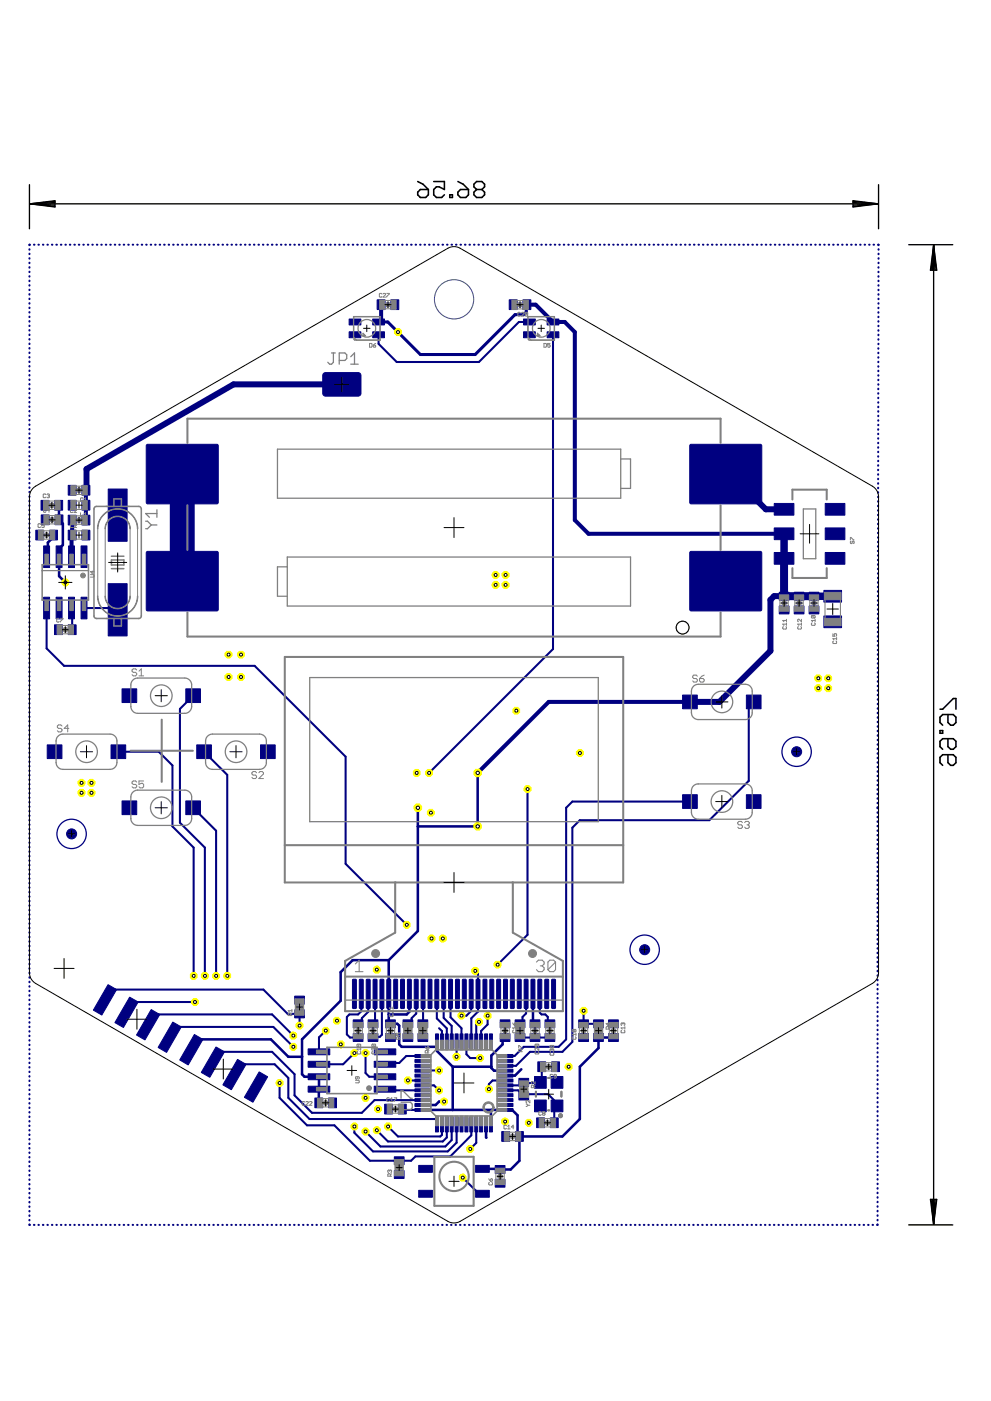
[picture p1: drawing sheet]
<svg xmlns="http://www.w3.org/2000/svg" width="297mm" height="420mm" viewBox="0 0 297 420" stroke-linecap="round" stroke-linejoin="round" font-family="sans-serif">
<g fill="#000080" stroke="#000080" stroke-width=".3">
<path d="M242.5 181.7h2.9v2.4h-2.9z"/>
<path d="M242.5 177.6h2.9v2.4h-2.9z"/>
<path d="M233.6 181.7h2.9v2.4h-2.9z"/>
<path d="M233.6 177.6h2.9v2.4h-2.9z"/>
<path d="M238.1 181.7h2.9v2.4h-2.9z"/>
<path d="M238.1 177.6h2.9v2.4h-2.9z"/>
<path d="M105.9 305.9h2.9v2.3h-2.9z"/>
<path d="M105.9 310h2.9v2.3h-2.9z"/>
<path d="M110.3 305.9h3v2.3h-3z"/>
<path d="M110.3 310h3v2.3h-3z"/>
<path d="M163.4 305.9h2.9v2.3h-2.9z"/>
<path d="M163.4 310h2.9v2.3h-2.9z"/>
<path d="M158.9 305.9h2.9v2.3h-2.9z"/>
<path d="M158.9 310h2.9v2.3h-2.9z"/>
<path d="M154.4 310h2.9v2.3h-2.9z"/>
<path d="M154.4 305.9h2.9v2.3h-2.9z"/>
<path d="M125.3 310h2.9v2.3h-2.9z"/>
<path d="M125.3 305.9h2.9v2.3h-2.9z"/>
<path d="M115.6 305.9h2.9v2.3h-2.9z"/>
<path d="M115.6 310h2.9v2.3h-2.9z"/>
<path d="M94.4 329.3h2.4v2.9h-2.4z"/>
<path d="M98.5 329.3h2.4v2.9h-2.4z"/>
<path d="M36.6 206.6h4.4v4.1h-4.4z"/>
<path d="M55.7 206.6h4.4v4.1h-4.4z"/>
<path d="M78.1 223.4h4.4v4.1h-4.4z"/>
<path d="M59 223.4h4.4v4.1h-4.4z"/>
<path d="M223.7 238.3h4.4v4.1h-4.4z"/>
<path d="M204.6 238.3h4.4v4.1h-4.4z"/>
<path d="M14.2 223.4h4.4v4.1h-4.4z"/>
<path d="M33.3 223.4h4.4v4.1h-4.4z"/>
<path d="M36.6 240.2h4.4v4.1h-4.4z"/>
<path d="M55.7 240.2h4.4v4.1h-4.4z"/>
<path d="M204.6 208.4h4.4v4.2h-4.4z"/>
<path d="M223.7 208.4h4.4v4.2h-4.4z"/>
<path d="M232.1 165.7h5.9v3.5h-5.9z"/>
<path d="M232.1 158.3h5.9v3.5h-5.9z"/>
<path d="M232.1 151h5.9v3.5h-5.9z"/>
<path d="M247.4 165.7h5.8v3.5h-5.8z"/>
<path d="M247.4 158.3h5.8v3.5h-5.8z"/>
<path d="M247.4 151h5.8v3.5h-5.8z"/>
<path d="M247 177.1h5.2v3.5h-5.2z"/>
<path d="M247 184.7h5.2v3.5h-5.2z"/>
<path d="M24.3 163.7h1.8v6.5h-1.8z"/>
<path d="M20.6 163.7h1.7v6.5h-1.7z"/>
<path d="M16.8 163.7h1.8v6.5h-1.8z"/>
<path d="M13.1 163.7h1.8v6.5h-1.8z"/>
<path d="M13.1 179.1h1.8v6.5h-1.8z"/>
<path d="M16.8 179.1h1.8v6.5h-1.8z"/>
<path d="M20.6 179.1h1.7v6.5h-1.7z"/>
<path d="M24.3 179.1h1.8v6.5h-1.8z"/>
<path d="M20.4 154.5h2.4v2.9h-2.4z"/>
<path d="M24.6 154.5h2.3v2.9h-2.3z"/>
<path d="M24.6 145.6h2.3v2.9h-2.3z"/>
<path d="M20.4 145.6h2.4v2.9h-2.4z"/>
<path d="M24.6 150.1h2.3v2.9h-2.3z"/>
<path d="M20.4 150.1h2.4v2.9h-2.4z"/>
<path d="M20.4 159h2.4v2.9h-2.4z"/>
<path d="M24.6 159h2.3v2.9h-2.3z"/>
<path d="M10.7 159h2.4v2.9h-2.4z"/>
<path d="M14.9 159h2.3v2.9h-2.3z"/>
<path d="M12.3 150.1h2.4v2.9h-2.4z"/>
<path d="M16.4 150.1h2.4v2.9h-2.4z"/>
<path d="M12.4 154.4h2.3v3h-2.3z"/>
<path d="M16.5 154.4h2.4v3h-2.4z"/>
<path d="M16.3 187.4h2.4v2.9h-2.4z"/>
<path d="M20.4 187.4h2.4v2.9h-2.4z"/>
<path d="M32.4 146.7h5.7v15.6h-5.7z"/>
<path d="M32.4 175h5.7v15.7h-5.7z"/>
<path d="M177.9 305.9h2.9v2.3h-2.9z"/>
<path d="M177.9 310h2.9v2.3h-2.9z"/>
<path d="M173.5 310h2.9v2.3h-2.9z"/>
<path d="M173.5 305.9h2.9v2.3h-2.9z"/>
<path d="M58.3 310.2l2.5 1.5-4.4 7.7-2.5-1.5z"/>
<path d="M64.7 314l2.6 1.4-4.4 7.7-2.6-1.5z"/>
<path d="M71.2 317.7l2.5 1.5-4.4 7.6-2.5-1.4z"/>
<path d="M77.7 321.5l2.5 1.4-4.4 7.7-2.5-1.5z"/>
<path d="M150.4 339.4h2.4v2.9h-2.4z"/>
<path d="M154.5 339.4h2.4v2.9h-2.4z"/>
<path d="M149.9 305.9h2.9v2.3h-2.9z"/>
<path d="M149.9 310h2.9v2.3h-2.9z"/>
<path d="M182.4 305.9h2.9v2.3h-2.9z"/>
<path d="M182.4 310h2.9v2.3h-2.9z"/>
<path d="M115.3 331.2h2.4v2.9h-2.4z"/>
<path d="M119.4 331.2h2.4v2.9h-2.4z"/>
<path d="M32.4 295.3l2.5 1.5-4.4 7.6-2.5-1.5z"/>
<path d="M38.9 299l2.5 1.5-4.4 7.6-2.6-1.4z"/>
<path d="M45.3 302.8l2.6 1.4-4.4 7.7-2.6-1.5z"/>
<path d="M51.8 306.5l2.5 1.5-4.4 7.6-2.5-1.5z"/>
<path d="M124.4 332.4h4.4v.9h-4.4z"/>
<path d="M124.4 330.9h4.4v.9h-4.4z"/>
<path d="M124.4 329.5h4.4v.9h-4.4z"/>
<path d="M124.4 328h4.4v.9h-4.4z"/>
<path d="M124.4 326.5h4.4v.9h-4.4z"/>
<path d="M124.4 325.1h4.4v.8h-4.4z"/>
<path d="M124.4 323.6h4.4v.9h-4.4z"/>
<path d="M124.4 322.1h4.4v.9h-4.4z"/>
<path d="M124.4 320.7h4.4v.8h-4.4z"/>
<path d="M124.4 319.2h4.4v.9h-4.4z"/>
<path d="M124.4 317.7h4.4v.9h-4.4z"/>
<path d="M124.4 316.3h4.4v.8h-4.4z"/>
<path d="M130.5 310.1h.9v4.4h-.9z"/>
<path d="M132 310.1h.9v4.4h-.9z"/>
<path d="M133.5 310.1h.9v4.4h-.9z"/>
<path d="M134.9 310.1h.9v4.4h-.9z"/>
<path d="M136.4 310.1h.9v4.4h-.9z"/>
<path d="M137.9 310.1h.9v4.4h-.9z"/>
<path d="M139.4 310.1h.9v4.4h-.9z"/>
<path d="M140.8 310.1h.9v4.4h-.9z"/>
<path d="M142.3 310.1h.9v4.4h-.9z"/>
<path d="M143.8 310.1h.9v4.4h-.9z"/>
<path d="M145.2 310.1h.9v4.4h-.9z"/>
<path d="M146.7 310.1h.9v4.4h-.9z"/>
<path d="M146.7 335.1h.9v4.4h-.9z"/>
<path d="M145.2 335.1h.9v4.4h-.9z"/>
<path d="M143.8 335.1h.9v4.4h-.9z"/>
<path d="M142.3 335.1h.9v4.4h-.9z"/>
<path d="M140.8 335.1h.9v4.4h-.9z"/>
<path d="M139.4 335.1h.9v4.4h-.9z"/>
<path d="M137.9 335.1h.9v4.4h-.9z"/>
<path d="M136.4 335.1h.9v4.4h-.9z"/>
<path d="M134.9 335.1h.9v4.4h-.9z"/>
<path d="M133.5 335.1h.9v4.4h-.9z"/>
<path d="M132 335.1h.9v4.4h-.9z"/>
<path d="M130.5 335.1h.9v4.4h-.9z"/>
<path d="M149.4 332.4h4.4v.9h-4.4z"/>
<path d="M149.4 330.9h4.4v.9h-4.4z"/>
<path d="M149.4 329.5h4.4v.9h-4.4z"/>
<path d="M149.4 328h4.4v.9h-4.4z"/>
<path d="M149.4 326.5h4.4v.9h-4.4z"/>
<path d="M149.4 325.1h4.4v.8h-4.4z"/>
<path d="M149.4 323.6h4.4v.9h-4.4z"/>
<path d="M149.4 322.1h4.4v.9h-4.4z"/>
<path d="M149.4 320.7h4.4v.8h-4.4z"/>
<path d="M149.4 319.2h4.4v.9h-4.4z"/>
<path d="M149.4 317.7h4.4v.9h-4.4z"/>
<path d="M149.4 316.3h4.4v.8h-4.4z"/>
<path d="M120.8 310h2.9v2.3h-2.9z"/>
<path d="M120.8 305.9h2.9v2.3h-2.9z"/>
<path d="M88.3 302.9h2.9v2.3h-2.9z"/>
<path d="M88.3 298.7h2.9v2.4h-2.9z"/>
<path d="M118.2 351h2.9v2.4h-2.9z"/>
<path d="M118.2 346.9h2.9v2.4h-2.9z"/>
<path d="M165.2 329.9h3.5v3.5h-3.5z"/>
<path d="M160.2 322.9h3.5v3.5h-3.5z"/>
<path d="M160.2 329.9h3.5v3.5h-3.5z"/>
<path d="M165.2 322.9h3.5v3.5h-3.5z"/>
<path d="M160.8 335.3h2.4v2.9h-2.4z"/>
<path d="M165 335.3h2.3v2.9h-2.3z"/>
<path d="M165.3 318.5h2.4v2.9h-2.4z"/>
<path d="M161.2 318.5h2.4v2.9h-2.4z"/>
<path d="M155.5 323.4h3v2.4h-3z"/>
<path d="M155.5 327.5h3v2.4h-3z"/>
<path d="M112.2 325.8h6.4v1.7h-6.4z"/>
<path d="M112.2 322h6.4v1.8h-6.4z"/>
<path d="M112.2 318.3h6.4v1.8h-6.4z"/>
<path d="M112.2 314.6h6.4v1.7h-6.4z"/>
<path d="M92.4 314.6h6.4v1.7h-6.4z"/>
<path d="M92.4 318.3h6.4v1.8h-6.4z"/>
<path d="M92.4 322h6.4v1.8h-6.4z"/>
<path d="M92.4 325.8h6.4v1.7h-6.4z"/>
<path d="M142.6 357h4.1v2.1h-4.1z"/>
<path d="M142.6 349.5h4.1v2.1h-4.1z"/>
<path d="M125.5 357h4.1v2.1h-4.1z"/>
<path d="M125.5 349.5h4.1v2.1h-4.1z"/>
<path d="M148.4 353.7h3v2.3h-3z"/>
<path d="M148.4 349.5h3v2.4h-3z"/>
<path d="M156.9 95.7h3.5v1.8h-3.5z"/>
<path d="M164 95.7h3.5v1.8h-3.5z"/>
<path d="M156.9 99.5h3.5v1.8h-3.5z"/>
<path d="M164 99.5h3.5v1.8h-3.5z"/>
<path d="M113.1 89.9h2.3v2.9h-2.3z"/>
<path d="M117.2 89.9h2.3v2.9h-2.3z"/>
<path d="M104.6 95.7h3.6v1.8h-3.6z"/>
<path d="M111.7 95.7h3.5v1.8h-3.5z"/>
<path d="M104.6 99.5h3.6v1.8h-3.6z"/>
<path d="M111.7 99.5h3.5v1.8h-3.5z"/>
<path d="M156.7 89.9h2.4v2.9h-2.4z"/>
<path d="M152.6 89.9h2.4v2.9h-2.4z"/>
</g>
<g fill="none" stroke="#000080" stroke-width=".38">
<circle cx="238.8" cy="225.4" r="4.4"/>
<circle cx="21.5" cy="250.1" r="4.4"/>
<circle cx="193.2" cy="284.8" r="4.4"/>
</g>
<g fill="#000080" stroke="#000080" stroke-width=".3">
<path d="M206.9 165.4h21.2l.2 .4v17.2l-.4 .2h-21l-.2-.4v-17z" fill-rule="evenodd"/>
<path d="M206.9 133.3h21.2l.2 .4v17.2l-.4 .2-21-.1-.2-.3v-17z" fill-rule="evenodd"/>
<path d="M44.1 165.4h21.1l.2 .4v17.2l-.4 .2h-20.9l-.3-.4v-17z" fill-rule="evenodd"/>
<path d="M44.1 133.3h21.1l.2 .4v17.2l-.4 .2-20.9-.1-.3-.3v-17z" fill-rule="evenodd"/>
<path d="M105.7 293.8l.8-.1 .3 .2v8.3l-.3 .3-.7-.1-.2-.2z" fill-rule="evenodd"/>
<path d="M107.7 293.8l.9-.1 .3 .2v8.3l-.3 .3-.8-.1-.1-.2z" fill-rule="evenodd"/>
<path d="M109.8 293.8l.9-.1 .3 .2v8.3l-.3 .3-.8-.1-.1-.2z" fill-rule="evenodd"/>
<path d="M111.9 293.8l.8-.1 .3 .2v8.3l-.3 .3-.7-.1-.2-.2z" fill-rule="evenodd"/>
<path d="M113.9 293.8l.9-.1 .3 .2v8.3l-.3 .3-.8-.1-.1-.2z" fill-rule="evenodd"/>
<path d="M116 293.8l.8-.1 .3 .2v8.3l-.3 .3-.7-.1-.2-.2z" fill-rule="evenodd"/>
<path d="M118 293.8l.9-.1 .3 .2v8.3l-.3 .3-.7-.1-.2-.2z" fill-rule="evenodd"/>
<path d="M120.1 293.8l.8-.1 .3 .2v8.3l-.3 .3-.7-.1-.1-.2z" fill-rule="evenodd"/>
<path d="M122.2 293.8l.8-.1 .3 .2v8.3l-.3 .3-.7-.1-.2-.2z" fill-rule="evenodd"/>
<path d="M124.2 293.8l.9-.1 .2 .2v8.3l-.2 .3-.8-.1-.1-.2z" fill-rule="evenodd"/>
<path d="M126.3 293.8l.8-.1 .3 .2v8.3l-.3 .3-.7-.1-.2-.2z" fill-rule="evenodd"/>
<path d="M128.3 293.8l.9-.1 .3 .2v8.3l-.3 .3-.8-.1-.1-.2z" fill-rule="evenodd"/>
<path d="M130.4 293.8l.8-.1 .3 .2v8.3l-.3 .3-.7-.1-.2-.2z" fill-rule="evenodd"/>
<path d="M132.4 293.8l.9-.1 .3 .2v8.3l-.3 .3-.8-.1-.1-.2z" fill-rule="evenodd"/>
<path d="M134.5 293.8l.8-.1 .3 .2v8.3l-.3 .3-.7-.1-.1-.2z" fill-rule="evenodd"/>
<path d="M136.6 293.8l.8-.1 .3 .2v8.3l-.3 .3-.7-.1-.2-.2z" fill-rule="evenodd"/>
<path d="M138.6 293.8l.9-.1 .3 .2v8.3l-.3 .3-.8-.1-.1-.2z" fill-rule="evenodd"/>
<path d="M140.7 293.8l.8-.1 .3 .2v8.3l-.3 .3-.7-.1-.2-.2z" fill-rule="evenodd"/>
<path d="M142.7 293.8l.9-.1 .3 .2v8.3l-.3 .3-.8-.1-.1-.2z" fill-rule="evenodd"/>
<path d="M144.8 293.8l.8-.1 .3 .2v8.3l-.3 .3-.7-.1-.1-.2z" fill-rule="evenodd"/>
<path d="M146.9 293.8l.8-.1 .3 .2v8.3l-.3 .3-.7-.1-.2-.2z" fill-rule="evenodd"/>
<path d="M148.9 293.8l.9-.1 .3 .2v8.3l-.3 .3-.8-.1-.1-.2z" fill-rule="evenodd"/>
<path d="M151 293.8l.8-.1 .3 .2v8.3l-.3 .3-.7-.1-.2-.2z" fill-rule="evenodd"/>
<path d="M153 293.8l.9-.1 .3 .2v8.3l-.3 .3-.8-.1-.1-.2z" fill-rule="evenodd"/>
<path d="M155.1 293.8l.8-.1 .3 .2v8.3l-.3 .3-.7-.1-.2-.2z" fill-rule="evenodd"/>
<path d="M157.1 293.8l.9-.1 .3 .2v8.3l-.3 .3-.8-.1-.1-.2z" fill-rule="evenodd"/>
<path d="M159.2 293.8l.8-.1 .3 .2v8.3l-.3 .3-.7-.1-.1-.2z" fill-rule="evenodd"/>
<path d="M161.2 293.8l.9-.1 .3 .2v8.3l-.3 .3-.7-.1-.2-.2z" fill-rule="evenodd"/>
<path d="M163.3 293.8l.9-.1 .3 .2v8.3l-.3 .3-.8-.1-.1-.2z" fill-rule="evenodd"/>
<path d="M165.4 293.8l.8-.1 .3 .2v8.3l-.3 .3-.7-.1-.2-.2z" fill-rule="evenodd"/>
<path d="M97 112l.6-.3h9.7a.87 .87 0 0 1 .9 .9v5.3a.87 .87 0 0 1-.9 .9h-9.7a.87 .87 0 0 1-.9-.9v-5.3z" fill-rule="evenodd"/>
<circle cx="193.2" cy="284.8" r="1.5"/>
<circle cx="238.8" cy="225.4" r="1.5"/>
<circle cx="21.5" cy="250.1" r="1.5"/>
</g>
<path d="M235 167.4v11.4h9" fill="none" stroke="#000080" stroke-width="2.4"/>
<g fill="none" stroke="#000080" stroke-width=".76">
<path d="M17.6 151.5l.1 4.4 1.1 1.2v6.3l-1.1 1.2v8.2l1.9 1.9M16 160.5v.5l-1.6 1.7v3.9l-.4 .4M143.2 231.8v16h-18M125.2 242.3v36.9l-8.7 8.8M116.5 288h-10.8l-3.6 3.5v8.6l-11.6 11.6v10.5l.8 .7h4.3v3.7M116.5 288v18.5l.5 .5h2.1l.6 .6v5.6l.7 .7 10.6-.1M122.7 298.1v5.3l-.8 .8h-5.4M159.7 298.1v8.3l.7 .6M57.3 314.8l3.1-3.1h20.8l5.2 5.2h4.1M131 312.3v2.9l4.7 4.7M135.7 319.9h11.6M135.7 319.9v13"/>
<path d="M151.4 311.1l-.8 .8v1.3l-3.3 3.4v3.7l.8 .8h3.5M183.9 311.1h-4.5v3.2l-5.6 5.6v15.7l-5.2 5.2h-13.5v-6.3l-1.6-1.6h-26.9M95.4 326.5l.2 .1M95.6 326.6v4.2M133.1 330.4h-1.5l-1 1h-4M145.7 337.3l.1 3.9M147.3 332.9l-.1 4.4M156.3 320.7l-2 1.9h-2.7M156.4 340.3l-.7 .5v7.3l-2.6 2.6-8.5-.2"/>
</g>
<g fill="none" stroke="#000080" stroke-width=".61">
<path d="M8.8 74.7v.2M8.8 76.1v.1M8.8 77.4v.2M8.8 78.8v.1M9 73.4l-.2 .1M10.2 73.4h.1M11.5 73.4h.2M12.9 73.4h.1M14.2 73.4h.2M15.6 73.4h.1M16.9 73.4h.2M18.2 73.4h.2"/>
<path d="M19.6 73.4h.1M20.9 73.4h.2M22.3 73.4h.1M23.6 73.4h.2M25 73.4h.1M26.3 73.4h.2M27.7 73.4h.1M29 73.4h.2M30.4 73.4h.1M31.7 73.4h.2M33 73.4h.2M34.4 73.4h.1"/>
<path d="M35.8 73.4h.1M37.1 73.4h.1M38.4 73.4h.2M39.8 73.4h.1M41.1 73.4h.2M42.5 73.4h.1M43.8 73.4h.2M45.2 73.4h.1M46.5 73.4h.2M47.9 73.4h.1M49.2 73.4h.2M50.5 73.4h.2"/>
<path d="M51.9 73.4h.1M53.2 73.4h.2M54.6 73.4h.1M55.9 73.4h.2M57.3 73.4h.1M58.6 73.4h.2M60 73.4h.1M61.3 73.4h.2M62.7 73.4h.1M64 73.4h.2M65.3 73.4h.2M66.7 73.4h.1"/>
<path d="M68.1 73.4h.1M69.4 73.4h.1M70.7 73.4h.2M72.1 73.4h.1M73.4 73.4h.2M74.8 73.4h.1M76.1 73.4h.2M77.5 73.4h.1M78.8 73.4h.2M80.2 73.4h.1M81.5 73.4h.2M82.8 73.4h.2"/>
<path d="M84.2 73.4h.1M85.5 73.4h.2M86.9 73.4h.1M88.2 73.4h.2M89.6 73.4h.1M90.9 73.4h.2M92.3 73.4h.1M93.6 73.4h.2M95 73.4h.1M96.3 73.4h.2M97.6 73.4h.2M99 73.4h.1"/>
<path d="M100.4 73.4h.1M101.7 73.4h.1M103 73.4h.2M104.4 73.4h.1M105.7 73.4h.2M107.1 73.4h.1M108.4 73.4h.2M109.8 73.4h.1M111.1 73.4h.2M112.5 73.4h.1M113.8 73.4h.1M115.1 73.4h.2"/>
<path d="M116.5 73.4h.1M117.8 73.4h.2M119.2 73.4h.1M120.5 73.4h.2M121.9 73.4h.1M123.2 73.4h.2M124.6 73.4h.1M125.9 73.4h.2M127.3 73.4h.1M128.6 73.4h.2M129.9 73.4h.2M131.3 73.4h.1"/>
<path d="M132.6 73.4h.2M134 73.4h.1M135.3 73.4h.2M136.7 73.4h.1M138 73.4h.2M139.4 73.4h.1M140.7 73.4h.2M142.1 73.4h.1M143.4 73.4h.2M144.8 73.4h.1M146.1 73.4h.1M147.4 73.4h.2"/>
<path d="M148.8 73.4h.1M150.1 73.4h.2M151.5 73.4h.1M152.8 73.4h.2M154.2 73.4h.1M155.5 73.4h.2M156.9 73.4h.1M158.2 73.4h.2M159.6 73.4h.1M160.9 73.4h.2M162.2 73.4h.2M163.6 73.4h.1"/>
<path d="M164.9 73.4h.2M166.3 73.4h.1M167.6 73.4h.2M169 73.4h.1M170.3 73.4h.2M171.7 73.4h.1M173 73.4h.2M174.4 73.4h.1M175.7 73.4h.2M177.1 73.4h.1M178.4 73.4h.1M179.7 73.4h.2"/>
<path d="M181.1 73.4h.2M182.4 73.4h.2M183.8 73.4h.1M185.1 73.4h.2M186.5 73.4h.1M187.8 73.4h.2M189.2 73.4h.1M190.5 73.4h.2M191.9 73.4h.1M193.2 73.4h.2M194.5 73.4h.2M195.9 73.4h.1"/>
<path d="M197.2 73.4h.2M198.6 73.4h.1M199.9 73.4h.2M201.3 73.4h.1M202.6 73.4h.2M204 73.4h.1M205.3 73.4h.2M206.7 73.4h.1M208 73.4h.2M209.4 73.4h.1M210.7 73.4h.1M212 73.4h.2"/>
<path d="M213.4 73.4h.2M214.7 73.4h.2M216.1 73.4h.1M217.4 73.4h.2M218.8 73.4h.1M220.1 73.4h.2M221.5 73.4h.1M222.8 73.4h.2M224.2 73.4h.1M225.5 73.4h.2M226.8 73.4h.2M228.2 73.4h.1"/>
<path d="M229.5 73.4h.2M230.9 73.4h.1M232.2 73.4h.2M233.6 73.4h.1M234.9 73.4h.2M236.3 73.4h.1M237.6 73.4h.2M239 73.4h.1M240.3 73.4h.2M241.7 73.4h.1M243 73.4h.1M244.3 73.4h.2"/>
<path d="M245.7 73.4h.1M247 73.4h.2M248.4 73.4h.1M249.7 73.4h.2M251.1 73.4h.1M252.4 73.4h.2M253.8 73.4h.1M255.1 73.4h.2M256.5 73.4h.1M257.8 73.4h.2M259.1 73.4h.2M260.5 73.4h.1"/>
<path d="M261.8 73.4h.2M263.2 73.4l.1 .1M263.3 74.7v.2M263.3 76.1v.1M263.3 77.4v.2M263.3 78.8v.1M8.8 80.1v.2M8.8 81.5v.1M8.8 82.8v.2M8.8 84.2v.1M8.8 85.5v.2M8.8 86.9v.1"/>
<path d="M8.8 88.2v.2M8.8 89.6v.1M8.8 90.9v.2M8.8 92.2v.2M8.8 93.6v.1M8.8 95v.1M8.8 96.3v.2M8.8 97.6v.2M8.8 99v.1M158.7 96.6h-3.2l-11.9 12h-24.7l-5.4-5.5v-2.7M263.3 92.3v.1M263.3 93.6v.2"/>
<path d="M263.3 95v.1M263.3 96.3v.2M263.3 97.7v.1M263.3 99v.2M263.3 80.1v.2M263.3 81.5v.1M263.3 82.8v.2M263.3 84.2v.1M263.3 85.5v.2M263.3 86.9v.1M263.3 88.2v.2M263.3 89.6v.1"/>
<path d="M263.3 90.9v.2M8.8 100.3v.2M8.8 101.7v.1M8.8 103v.2M8.8 104.4v.1M8.8 105.7v.2M8.8 107.1v.1M8.8 108.4v.2M8.8 109.8v.1M8.8 111.1v.2M8.8 112.5v.1M8.8 113.8v.2"/>
<path d="M8.8 115.2v.1M8.8 116.5v.2M8.8 117.9v.1M8.8 119.2v.2M165.8 100.4v94.2l-37.2 37.2M263.2 116.6v.1M263.2 117.9v.2M263.2 119.3v.1M263.3 104.4v.2M263.3 105.8v.1M263.3 107.1v.2M263.3 108.5v.1"/>
<path d="M263.3 109.8v.2M263.3 111.2v.1M263.3 112.5v.2M263.3 113.9v.1M263.3 115.2v.2M263.3 100.4v.1M263.3 101.7v.2M263.3 103.1v.1M8.8 120.5v.2M8.8 121.9v.1M8.8 123.3v.1M8.8 124.6v.2"/>
<path d="M8.8 125.9v.2M8.8 127.3v.1M8.8 128.7v.1M8.8 130v.1M8.8 131.3v.2M8.8 132.7v.1M8.8 134v.2M8.8 135.4v.1M8.8 136.7v.2M8.8 138.1v.1M8.8 139.4v.2M263.2 128.7v.2"/>
<path d="M263.2 130.1v.1M263.2 131.4v.2M263.2 132.8v.1M263.2 134.1v.2M263.2 135.5v.1M263.2 136.8v.2M263.2 138.2v.1M263.2 139.5v.2M263.2 120.6v.2M263.2 122v.1M263.2 123.3v.2M263.2 124.7v.1"/>
<path d="M263.2 126v.2M263.2 127.4v.1M8.8 140.8v.1M8.8 142.1v.2M8.8 143.5v.1M8.8 144.8v.2M8.8 146.2v.1M8.8 147.5v.2M8.8 148.9v.1M8.8 150.2v.2M8.8 151.6v.1M8.8 152.9v.2"/>
<path d="M8.8 154.2v.2M8.8 155.6v.1M8.8 157v.1M8.8 158.3v.2M8.8 159.6v.2M263.2 151.7v.1M263.2 153v.2M263.2 154.4v.1M263.2 155.7v.2M263.2 157.1v.1M263.2 158.4v.2M263.2 159.8v.1"/>
<path d="M263.2 140.9v.1M263.2 142.2v.2M263.2 143.6v.1M263.2 144.9v.2M263.2 146.3v.1M263.2 147.6v.2M263.2 149v.1M263.2 150.3v.2M8.8 161v.1M8.8 162.3v.2M8.8 163.7v.1M8.8 165v.2"/>
<path d="M8.8 166.4v.1M8.8 167.7v.2M8.8 169.1v.1M8.8 170.4v.2M8.8 171.8v.1M8.8 173.1v.2M8.8 174.5v.1M8.8 175.8v.2M8.8 177.2v.1M8.8 178.5v.2M8.8 179.9v.1M263.1 176v.1"/>
<path d="M263.1 177.3v.2M263.1 178.7v.1M263.2 163.8v.2M263.2 165.2v.1M263.2 166.5v.2M263.2 167.9v.1M263.2 169.2v.2M263.2 170.6v.1M263.2 171.9v.2M263.2 173.2v.2M263.2 174.6v.2M263.2 161.1v.2"/>
<path d="M263.2 162.5v.1M8.8 181.2v.2M8.8 182.5v.2M8.8 183.9v.1M8.8 185.3v.1M8.8 186.6v.2M8.8 187.9v.2M8.8 189.3v.1M8.8 190.6v.2M8.8 192v.1M8.8 193.3v.2M8.8 194.7v.1"/>
<path d="M8.8 196v.2M8.8 197.4v.1M8.8 198.7v.2M14 182.4v12.1l5.2 5.2h57.1l27.3 27.2v32.2l18.3 18.2M21.4 182.4l.2 .1v6.3M25.2 182.4h9.9l.2 .5M263.1 188.1v.2M263.1 189.5v.1M263.1 190.8v.2M263.1 192.2v.1M263.1 193.5v.2M263.1 194.9v.1"/>
<path d="M263.1 196.2v.2M263.1 197.5v.2M263.1 198.9v.2M263.1 180v.2M263.1 181.4v.1M263.1 182.7v.2M263.1 184.1v.1M263.1 185.4v.2M263.1 186.8v.1M8.8 200.1v.1M8.8 201.4v.2M8.8 202.8v.1"/>
<path d="M8.8 204.1v.2M8.8 205.5v.1M8.8 206.8v.2M8.8 208.2v.1M8.8 209.5v.2M8.8 210.9v.1M8.8 212.2v.2M8.8 213.6v.1M8.8 214.9v.2M8.8 216.2v.2M8.8 217.6v.1M8.8 218.9v.2"/>
<path d="M57.9 208.6l-4 4v34.1l7.5 7.5v38.5M225.9 210.5l-1.5 1.5v22.2l-11.8 11.8h-38.8l-2.2 2.2v64.3l-3 2.9h-9.7l-4.2 4.2h-3.1M263.1 212.4v.2M263.1 213.7v.2M263.1 215.1v.2M263.1 216.5v.1M263.1 217.8v.2M263.1 219.1v.2M263.1 200.3v.1M263.1 201.6v.2M263.1 202.9v.2M263.1 204.3v.1"/>
<path d="M263.1 205.7v.1M263.1 207v.2M263.1 208.3v.2M263.1 209.7v.1M263.1 211.1v.1M8.8 220.3v.2M8.8 221.6v.2M8.8 223v.1M8.8 224.3v.2M8.8 225.7v.1M8.8 227v.2M8.8 228.4v.1"/>
<path d="M8.8 229.7v.2M8.8 231.1v.1M8.8 232.4v.2M8.8 233.8v.1M8.8 235.1v.2M8.8 236.5v.1M8.8 237.8v.2M8.8 239.2v.1M35.5 225.4h12.1l4.1 4.2v18.2l6.3 6.4v38.5M61.2 225.4l6.9 7v60.3M158.1 236.6v43.7l-9 9M263 235.4v.1"/>
<path d="M263 236.7v.2M263 238v.2M263 239.4v.1M263.1 224.6v.1M263.1 225.9v.2M263.1 227.2v.2M263.1 228.6v.1M263.1 230v.1M263.1 231.3v.2M263.1 232.6v.2M263.1 234v.1M263.1 220.5v.2"/>
<path d="M263.1 221.8v.2M263.1 223.2v.2M8.8 240.5v.2M8.8 241.9v.1M8.8 243.2v.2M8.8 244.5v.2M8.8 245.9v.1M8.8 247.2v.2M8.8 248.6v.2M8.8 249.9v.2M8.8 251.3v.1M8.8 252.6v.2"/>
<path d="M8.8 254v.1M8.8 255.3v.2M8.8 256.7v.1M8.8 258v.2M8.8 259.4v.1M57.9 242.3l6.9 6.8v43.6M206.8 240.4h-35.2l-1.9 1.9v69.4l-2.3 2.2h-10.4l-2.8 2.8h-2.6M263 240.7v.2M263 242.1v.3M263 243.6v.2M263 245v.1M263 246.3v.2"/>
<path d="M263 247.7v.1M263 249v.2M263 250.4v.1M263 251.8v.1M263 253.1v.2M263 254.5v.1M263 255.8v.2M263 257.2v.1M263 258.6v.1M263 259.9v.2M8.8 260.7v.2M8.8 262.1v.1"/>
<path d="M8.8 263.4v.2M8.8 264.8v.1M8.8 266.1v.2M8.8 267.5v.1M8.8 268.8v.2M8.8 270.2v.1M8.8 271.5v.2M8.8 272.9v.1M8.8 274.2v.2M8.8 275.5v.2M8.8 276.9v.2M8.8 278.2v.2"/>
<path d="M8.8 279.6v.1M263 261.3v.1M263 262.6v.2M263 264v.1M263 265.3v.2M263 266.7v.1M263 268.1v.1M263 269.4v.2M263 270.8v.1M263 272.1v.2M263 273.5v.1M263 274.8v.2"/>
<path d="M263 276.2v.2M263 277.6v.1M263 278.9v.2M8.8 280.9v.2M8.8 282.3v.1M8.8 283.6v.2M8.8 285v.1M8.8 286.3v.2M8.8 287.7v.1M8.8 289v.2M8.8 290.4v.1M8.8 291.7v.2"/>
<path d="M8.8 293.1v.1M8.8 294.4v.2M8.8 295.8v.1M8.8 297.1v.2M8.8 298.4v.2M8.8 299.8v.2M31.5 299.8l3-3h44.5l7.2 7.3h3.6v3.5M108.3 298.1v5.2l-1 .9h-2.6l-.7 .8v5.2l.9 .9h2.4M110.4 298.1v5.3l-1.9 2v.5l-1.2 1.1M112.4 298.1v8.3l-.6 .6M114.5 298.1v12.2l-.7 .7h-2v.1M124.8 298.1v5.9l-1.4 1.4v1.1l-.6 .5h-.5"/>
<path d="M126.8 298.1l-.1 8.9M130.9 298.1v7.3l3 3v3.9M133 298.1v7.2l2.4 2.4v4.6M135 298.1v7l3.3 3.3v3.9M141.2 298.1v5.1l-1.4 1.4h-1.5M142.4 291.2l.9 .8v11.4l-2 2v6.9M157.7 298.1v5.8l-1.1 1.1v1.9l-.7 .1M161.8 298.1v5.6l.5 .5h1.1l.8 .8v1.2l.6 .8M263 280.3v.1M263 281.6v.2M263 283v.1M263 284.4v.1"/>
<path d="M263 285.7v.2M263 287.1v.1M263 288.4v.2M263 289.8v.1M263 291.1v.2M263 292.5v.2M263 293.9v.1M263 295.2v.2M263 296.6v.1M263 297.9v.2M263 299.3v.1M8.8 301.2v.1"/>
<path d="M8.8 302.5v.2M8.8 303.8v.2M8.8 305.2v.2M8.8 306.5v.2M8.8 307.9v.1M8.8 309.2v.2M8.8 310.6v.1M8.8 311.9v.2M8.8 313.3v.1M8.8 314.6v.2M8.8 316v.1M8.8 317.3v.2"/>
<path d="M8.8 318.7v.1M44.4 307.3l3.1-3.1h34.1l6.3 6.4M50.9 311.1l3.1-3.1h27.9l6 5.9M58.4 300.5h-17.4l-3.1 3.1M63.8 318.5l3.1-3.1h14.7l6.7 6.8v6.3l5.2 5.2h15l3.8-3.8h14.3M97.6 309.1l-2 2v4.3M106.2 315.8l-3.4 3.4h-7.2M109.6 315.8v6l1.1 1.1h4.7M126.6 316.7h-4.8l-2.1 2.1h-3.9l-.4 .4M131.6 308.4l.9 .8v3.1M136.9 312.3v4.6M136.9 316.9h-.1"/>
<path d="M139.8 312.3v3.9l1.1 1.1h3M143.6 306.5l-.9 .8v5M146.2 304.6v2.6l-2 2v3.1M155.9 311.1h8.9M162.4 319.9v4.6l-5.1 .4-.3-.3-.9 .9h-4.5M174.9 303.1v3.9h4.5M263 300.7v.1M263 302v.2M263 303.4v.1M263 304.7v.2M263 306.1v.1M263 307.4v.2"/>
<path d="M263 308.8v.1M263 310.2v.1M263 311.5v.2M263 312.9v.1M263 314.2v.2M263 315.6v.1M263 316.9v.2M263 318.3v.2M263 319.7v.1M8.8 320v.2M8.8 321.4v.1M8.8 322.7v.2"/>
<path d="M8.8 324.1v.1M8.8 325.4v.2M8.8 326.8v.1M8.8 328.1v.2M8.8 329.5v.1M8.8 330.8v.2M8.8 332.1v.2M8.8 333.5v.2M8.8 334.9v.1M8.8 336.2v.2M8.8 337.5v.2M8.8 338.9v.1"/>
<path d="M70.3 320.8v1.5l3.1-3.1h8.9l4.1 4.1v5.9l6.4 6.4h38.2v1.7M83.8 324.8v4.4l8.2 8.3h8.2l10.7 10.6h12.3l1.3-1.3h10.5l6.3-6.3v-3.2M115.4 326.6l.3 .4h10.9M120.6 332.6l.2 .3h5.8M122.3 324h.1M122.3 324h4.3M126.6 325.5h3.5l1.5 1.5M131.6 321l-5 .1M132.5 337.3v3.1l-.5 .4h-12.7l-3-3M133.9 337.3v3.8l-1.2 1.2h-16.4l-3.4-3.3M135.4 337.3v4.6l-1.9 1.9h-19.5l-4.4-4.5M136.9 337.3v5.4l-2.7 2.6h-22.4l-5.6-5.6v-1.9"/>
<path d="M142.7 337.3v5.5l-1.8 1.8M151.6 327h3.7l1.7 1.7 .6-.6h6.7l2.7 2.7v.9l-.9 .5v4.5M151.6 324h-4l-1.1 1.1v1.5M263 321v.2M263 322.4v.1M263 323.7v.2M263 325.1v.1M263 326.5v.1M263 327.8v.2M263 329.2v.1M263 330.5v.2M263 331.9v.1"/>
<path d="M263 333.2v.2M263 334.6v.2M263 336v.1M263 337.3v.2M263 338.7v.1M8.8 340.2v.2M8.8 341.6v.1M8.8 342.9v.2M8.8 344.3v.1M8.8 345.6v.2M8.8 347v.1M8.8 348.3v.2"/>
<path d="M8.8 349.7v.1M8.8 351v.2M8.8 352.4v.1M8.8 353.7v.2M8.8 355.1v.1M8.8 356.4v.2M8.8 357.8v.1M8.8 359.1v.2M138.7 353.2l4.9 4.8h1M263 340v.2M263 341.4v.1M263 342.7v.2"/>
<path d="M263 344.1v.2M263 345.5v.1M263 346.8v.2M263 348.2v.1M263 349.5v.2M263 350.9v.1M263 352.3v.1M263 353.6v.2M263 355v.1M263 356.3v.2M263 357.7v.1M263 359v.2"/>
<path d="M8.8 367.2l.2 .1M8.8 360.4v.2M8.8 361.8v.1M8.8 363.2v.1M8.8 364.5v.2M8.8 365.8v.2M10.2 367.3h.1M11.5 367.3h.2M12.8 367.3h.2M14.2 367.3h.2M15.6 367.3h.1M16.9 367.3h.1"/>
<path d="M18.2 367.3h.2M19.6 367.3h.1M20.9 367.3h.2M22.3 367.3h.1M23.6 367.3h.2M25 367.3h.1M26.3 367.3h.2M27.6 367.3h.2M29 367.3h.1M30.3 367.3h.2M31.7 367.3h.1M33 367.3h.2"/>
<path d="M34.4 367.3h.1M35.7 367.3h.2M37.1 367.3h.1M38.4 367.3h.1M39.8 367.3h.1M41.1 367.3h.1M42.4 367.3h.2M43.8 367.3h.1M45.1 367.3h.2M46.5 367.3h.1M47.8 367.3h.2M49.1 367.3h.2"/>
<path d="M50.5 367.3h.2M51.8 367.3h.2M53.2 367.3h.1M54.5 367.3h.2M55.9 367.3h.1M57.2 367.3h.2M58.6 367.3h.1M59.9 367.3h.1M61.3 367.3h.1M62.6 367.3h.1M63.9 367.3h.2M65.3 367.3h.1"/>
<path d="M66.6 367.3h.2M68 367.3h.1M69.3 367.3h.2M70.7 367.3h.1M72 367.3h.2M73.3 367.3h.2M74.7 367.3h.1M76 367.3h.2M77.4 367.3h.1M78.7 367.3h.2M80.1 367.3h.1M81.4 367.3h.2"/>
<path d="M82.8 367.3h.1M84.1 367.3h.1M85.4 367.3h.2M86.8 367.3h.1M88.1 367.3h.2M89.5 367.3h.1M90.8 367.3h.2M92.2 367.3h.1M93.5 367.3h.2M94.8 367.3h.2M96.2 367.3h.2M97.5 367.3h.2"/>
<path d="M98.9 367.3h.1M100.2 367.3h.2M101.6 367.3h.1M102.9 367.3h.2M104.3 367.3h.1M105.6 367.3h.2M107 367.3h.1M108.3 367.3h.2M109.6 367.3h.2M111 367.3h.1M112.3 367.3h.2M113.7 367.3h.1"/>
<path d="M115 367.3h.2M116.4 367.3h.1M117.7 367.3h.2M119.1 367.3h.1M120.4 367.3h.1M121.8 367.3h.1M123.1 367.3h.1M124.4 367.3h.2M125.8 367.3h.1M127.1 367.3h.2M128.5 367.3h.1M129.8 367.3h.2"/>
<path d="M131.1 367.3h.2M132.5 367.3h.2M133.8 367.3h.2M135.2 367.3h.1M136.5 367.3h.2M137.9 367.3h.1M139.2 367.3h.2M140.6 367.3h.1M141.9 367.3h.1M143.3 367.3h.1M144.6 367.3h.1M145.9 367.3h.2"/>
<path d="M147.3 367.3h.1M148.6 367.3h.2M150 367.3h.1M151.3 367.3h.2M152.7 367.3h.1M154 367.3h.2M155.3 367.3h.2M156.7 367.3h.1M158 367.3h.2M159.4 367.3h.1M160.7 367.3h.2M162.1 367.3h.1"/>
<path d="M163.4 367.3h.2M164.8 367.3h.1M166.1 367.3h.1M167.4 367.3h.2M168.8 367.3h.1M170.1 367.3h.2M171.5 367.3h.1M172.8 367.3h.2M174.2 367.3h.1M175.5 367.3h.2M176.8 367.3h.2M178.2 367.3h.2"/>
<path d="M179.5 367.3h.2M180.9 367.3h.1M182.2 367.3h.2M183.6 367.3h.1M184.9 367.3h.2M186.3 367.3h.1M187.6 367.3h.2M189 367.3h.1M190.3 367.3h.2M191.6 367.3h.2M193 367.3h.1M194.3 367.3h.2"/>
<path d="M195.7 367.3h.1M197 367.3h.2M198.4 367.3h.1M199.7 367.3h.2M201.1 367.3h.1M202.4 367.3h.1M203.8 367.3h.1M205.1 367.3h.1M206.4 367.3h.2M207.8 367.3h.1M209.1 367.3h.2M210.5 367.3h.1"/>
<path d="M211.8 367.3h.2M213.1 367.3h.2M214.5 367.3h.2M215.8 367.3h.2M217.2 367.3h.1M218.5 367.3h.2M219.9 367.3h.1M221.2 367.3h.2M222.6 367.3h.1M223.9 367.3h.1M225.3 367.3h.1M226.6 367.3h.1"/>
<path d="M227.9 367.3h.2M229.3 367.3h.1M230.6 367.3h.2M232 367.3h.1M233.3 367.3h.2M234.7 367.3h.1M236 367.3h.2M237.3 367.3h.2M238.7 367.3h.1M240 367.3h.2M241.4 367.3h.1M242.7 367.3h.2"/>
<path d="M244.1 367.3h.1M245.4 367.3h.2M246.8 367.3h.1M248.1 367.3h.1M249.4 367.3h.2M250.8 367.3h.1M252.1 367.3h.2M253.5 367.3h.1M254.8 367.3h.2M256.2 367.3h.1M257.5 367.3h.2M258.8 367.3h.2"/>
<path d="M260.2 367.3h.1M261.5 367.3h.2M263 367.2l-.1 .1M263 360.4v.2M263 361.8v.1M263 363.1v.2M263 364.5v.1M263 365.8v.2"/>
</g>
<path d="M235 160.1v7.3M249.7 178.7l-5.7 .1" fill="none" stroke="#000080" stroke-width="2.2"/>
<path d="M102.5 115.3h-32.5l-44.1 25.4v6.1l-.2 .2M217.5 142.2h1.5l10.6 10.5h5.4M235 178.8h-3l-1.1 1.1v15.3l-15.3 15.3h-8.8" fill="none" stroke="#000080" stroke-width="1.8"/>
<path d="M114.2 91.4v4.4l-.7 .8M157.9 91.4h2.7l5.2 5.2h3.5l3 3v56.4l4.1 4.1h58.6M21.6 156l-.2 11M25.7 147v9M206.8 210.5h-42.3l-21.3 21.3" fill="none" stroke="#000080" stroke-width="1.2"/>
<path d="M157.9 91.4l-.2 .2v2l-.7 .8h-2.6l-12 11.9h-16.4l-9.8-9.7h-2.7" fill="none" stroke="#000080" stroke-width=".91"/>
<path d="M54.6 142.2v32.1" fill="none" stroke="#000080" stroke-width="7.5"/>
<circle cx="125.2" cy="242.3" r="1.21" fill="#ff0" stroke="#ff0" stroke-width=".3"/>
<circle cx="125.3" cy="242.3" r=".51" fill="#fff" stroke="#000" stroke-width=".3"/>
<circle cx="143.2" cy="247.8" r="1.21" fill="#ff0" stroke="#ff0" stroke-width=".3"/>
<circle cx="143.2" cy="247.8" r=".51" fill="#fff" stroke="#000" stroke-width=".3"/>
<circle cx="143.2" cy="231.8" r="1.21" fill="#ff0" stroke="#ff0" stroke-width=".3"/>
<circle cx="143.2" cy="231.8" r=".51" fill="#fff" stroke="#000" stroke-width=".3"/>
<circle cx="19.6" cy="174.7" r="1.12" fill="#ff0" stroke="#ff0" stroke-width=".3"/>
<circle cx="19.6" cy="174.7" r=".44" fill="#fff" stroke="#000" stroke-width=".3"/>
<circle cx="119.3" cy="99.6" r="1.12" fill="#ff0" stroke="#ff0" stroke-width=".3"/>
<circle cx="119.3" cy="99.6" r=".44" fill="#fff" stroke="#000" stroke-width=".3"/>
<circle cx="27.4" cy="237.8" r="1.12" fill="#ff0" stroke="#ff0" stroke-width=".3"/>
<circle cx="27.4" cy="237.8" r=".44" fill="#fff" stroke="#000" stroke-width=".3"/>
<circle cx="27.4" cy="234.8" r="1.12" fill="#ff0" stroke="#ff0" stroke-width=".3"/>
<circle cx="27.4" cy="234.8" r=".44" fill="#fff" stroke="#000" stroke-width=".3"/>
<circle cx="24.4" cy="237.8" r="1.12" fill="#ff0" stroke="#ff0" stroke-width=".3"/>
<circle cx="24.4" cy="237.8" r=".44" fill="#fff" stroke="#000" stroke-width=".3"/>
<circle cx="24.4" cy="234.8" r="1.12" fill="#ff0" stroke="#ff0" stroke-width=".3"/>
<circle cx="24.4" cy="234.8" r=".44" fill="#fff" stroke="#000" stroke-width=".3"/>
<circle cx="248.2" cy="206.4" r="1.12" fill="#ff0" stroke="#ff0" stroke-width=".3"/>
<circle cx="248.3" cy="206.4" r=".44" fill="#fff" stroke="#000" stroke-width=".3"/>
<circle cx="248.2" cy="203.4" r="1.12" fill="#ff0" stroke="#ff0" stroke-width=".3"/>
<circle cx="248.3" cy="203.4" r=".44" fill="#fff" stroke="#000" stroke-width=".3"/>
<circle cx="245.3" cy="206.4" r="1.12" fill="#ff0" stroke="#ff0" stroke-width=".3"/>
<circle cx="245.3" cy="206.4" r=".44" fill="#fff" stroke="#000" stroke-width=".3"/>
<circle cx="245.3" cy="203.4" r="1.12" fill="#ff0" stroke="#ff0" stroke-width=".3"/>
<circle cx="245.3" cy="203.4" r=".44" fill="#fff" stroke="#000" stroke-width=".3"/>
<circle cx="151.5" cy="175.4" r="1.12" fill="#ff0" stroke="#ff0" stroke-width=".3"/>
<circle cx="151.6" cy="175.4" r=".44" fill="#fff" stroke="#000" stroke-width=".3"/>
<circle cx="151.5" cy="172.4" r="1.12" fill="#ff0" stroke="#ff0" stroke-width=".3"/>
<circle cx="151.6" cy="172.4" r=".44" fill="#fff" stroke="#000" stroke-width=".3"/>
<circle cx="148.5" cy="175.4" r="1.12" fill="#ff0" stroke="#ff0" stroke-width=".3"/>
<circle cx="148.6" cy="175.4" r=".44" fill="#fff" stroke="#000" stroke-width=".3"/>
<circle cx="148.5" cy="172.4" r="1.12" fill="#ff0" stroke="#ff0" stroke-width=".3"/>
<circle cx="148.6" cy="172.4" r=".44" fill="#fff" stroke="#000" stroke-width=".3"/>
<circle cx="68.5" cy="196.3" r="1.12" fill="#ff0" stroke="#ff0" stroke-width=".3"/>
<circle cx="68.5" cy="196.3" r=".44" fill="#fff" stroke="#000" stroke-width=".3"/>
<circle cx="72.2" cy="203" r="1.12" fill="#ff0" stroke="#ff0" stroke-width=".3"/>
<circle cx="72.2" cy="203" r=".44" fill="#fff" stroke="#000" stroke-width=".3"/>
<circle cx="129.3" cy="281.5" r="1.12" fill="#ff0" stroke="#ff0" stroke-width=".3"/>
<circle cx="129.4" cy="281.5" r=".44" fill="#fff" stroke="#000" stroke-width=".3"/>
<circle cx="124.9" cy="231.8" r="1.12" fill="#ff0" stroke="#ff0" stroke-width=".3"/>
<circle cx="124.9" cy="231.8" r=".44" fill="#fff" stroke="#000" stroke-width=".3"/>
<circle cx="129.1" cy="243.7" r="1.12" fill="#ff0" stroke="#ff0" stroke-width=".3"/>
<circle cx="129.2" cy="243.7" r=".44" fill="#fff" stroke="#000" stroke-width=".3"/>
<circle cx="113.3" cy="332.6" r="1.12" fill="#ff0" stroke="#ff0" stroke-width=".3"/>
<circle cx="113.3" cy="332.6" r=".44" fill="#fff" stroke="#000" stroke-width=".3"/>
<circle cx="133.1" cy="330.4" r="1.12" fill="#ff0" stroke="#ff0" stroke-width=".3"/>
<circle cx="133.1" cy="330.4" r=".44" fill="#fff" stroke="#000" stroke-width=".3"/>
<circle cx="151.4" cy="336.4" r="1.12" fill="#ff0" stroke="#ff0" stroke-width=".3"/>
<circle cx="151.4" cy="336.4" r=".44" fill="#fff" stroke="#000" stroke-width=".3"/>
<circle cx="158.5" cy="336.7" r="1.12" fill="#ff0" stroke="#ff0" stroke-width=".3"/>
<circle cx="158.5" cy="336.7" r=".44" fill="#fff" stroke="#000" stroke-width=".3"/>
<circle cx="102.1" cy="313.2" r="1.12" fill="#ff0" stroke="#ff0" stroke-width=".3"/>
<circle cx="102.1" cy="313.2" r=".44" fill="#fff" stroke="#000" stroke-width=".3"/>
<circle cx="101" cy="306.1" r="1.12" fill="#ff0" stroke="#ff0" stroke-width=".3"/>
<circle cx="101" cy="306.1" r=".44" fill="#fff" stroke="#000" stroke-width=".3"/>
<circle cx="109.6" cy="329.2" r="1.12" fill="#ff0" stroke="#ff0" stroke-width=".3"/>
<circle cx="109.6" cy="329.2" r=".44" fill="#fff" stroke="#000" stroke-width=".3"/>
<circle cx="112.9" cy="290.8" r="1.12" fill="#ff0" stroke="#ff0" stroke-width=".3"/>
<circle cx="112.9" cy="290.8" r=".44" fill="#fff" stroke="#000" stroke-width=".3"/>
<circle cx="132.7" cy="281.5" r="1.12" fill="#ff0" stroke="#ff0" stroke-width=".3"/>
<circle cx="132.7" cy="281.5" r=".44" fill="#fff" stroke="#000" stroke-width=".3"/>
<circle cx="173.8" cy="225.8" r="1.12" fill="#ff0" stroke="#ff0" stroke-width=".3"/>
<circle cx="173.8" cy="225.8" r=".44" fill="#fff" stroke="#000" stroke-width=".3"/>
<circle cx="154.7" cy="213.1" r="1.12" fill="#ff0" stroke="#ff0" stroke-width=".3"/>
<circle cx="154.8" cy="213.1" r=".44" fill="#fff" stroke="#000" stroke-width=".3"/>
<circle cx="72.2" cy="196.3" r="1.12" fill="#ff0" stroke="#ff0" stroke-width=".3"/>
<circle cx="72.2" cy="196.3" r=".44" fill="#fff" stroke="#000" stroke-width=".3"/>
<circle cx="68.5" cy="203" r="1.12" fill="#ff0" stroke="#ff0" stroke-width=".3"/>
<circle cx="68.5" cy="203" r=".44" fill="#fff" stroke="#000" stroke-width=".3"/>
<circle cx="170.4" cy="319.9" r="1.12" fill="#ff0" stroke="#ff0" stroke-width=".3"/>
<circle cx="170.5" cy="319.9" r=".44" fill="#fff" stroke="#000" stroke-width=".3"/>
<circle cx="140.9" cy="344.6" r="1.12" fill="#ff0" stroke="#ff0" stroke-width=".3"/>
<circle cx="140.9" cy="344.6" r=".44" fill="#fff" stroke="#000" stroke-width=".3"/>
<circle cx="121.9" cy="277.3" r="1.12" fill="#ff0" stroke="#ff0" stroke-width=".3"/>
<circle cx="121.9" cy="277.3" r=".44" fill="#fff" stroke="#000" stroke-width=".3"/>
<circle cx="146.5" cy="326.6" r="1.12" fill="#ff0" stroke="#ff0" stroke-width=".3"/>
<circle cx="146.6" cy="326.6" r=".44" fill="#fff" stroke="#000" stroke-width=".3"/>
<circle cx="174.9" cy="303.1" r="1.12" fill="#ff0" stroke="#ff0" stroke-width=".3"/>
<circle cx="174.9" cy="303.1" r=".44" fill="#fff" stroke="#000" stroke-width=".3"/>
<circle cx="83.8" cy="324.8" r="1.12" fill="#ff0" stroke="#ff0" stroke-width=".3"/>
<circle cx="83.8" cy="324.8" r=".44" fill="#fff" stroke="#000" stroke-width=".3"/>
<circle cx="58.4" cy="300.5" r="1.12" fill="#ff0" stroke="#ff0" stroke-width=".3"/>
<circle cx="58.4" cy="300.5" r=".44" fill="#fff" stroke="#000" stroke-width=".3"/>
<circle cx="122.3" cy="324" r="1.12" fill="#ff0" stroke="#ff0" stroke-width=".3"/>
<circle cx="122.3" cy="324" r=".44" fill="#fff" stroke="#000" stroke-width=".3"/>
<circle cx="87.9" cy="310.6" r="1.12" fill="#ff0" stroke="#ff0" stroke-width=".3"/>
<circle cx="87.9" cy="310.6" r=".44" fill="#fff" stroke="#000" stroke-width=".3"/>
<circle cx="131.6" cy="327" r="1.12" fill="#ff0" stroke="#ff0" stroke-width=".3"/>
<circle cx="131.6" cy="327" r=".44" fill="#fff" stroke="#000" stroke-width=".3"/>
<circle cx="87.9" cy="313.9" r="1.12" fill="#ff0" stroke="#ff0" stroke-width=".3"/>
<circle cx="87.9" cy="313.9" r=".44" fill="#fff" stroke="#000" stroke-width=".3"/>
<circle cx="136.8" cy="316.9" r="1.12" fill="#ff0" stroke="#ff0" stroke-width=".3"/>
<circle cx="136.8" cy="316.9" r=".44" fill="#fff" stroke="#000" stroke-width=".3"/>
<circle cx="89.8" cy="307.6" r="1.12" fill="#ff0" stroke="#ff0" stroke-width=".3"/>
<circle cx="89.8" cy="307.6" r=".44" fill="#fff" stroke="#000" stroke-width=".3"/>
<circle cx="138.7" cy="353.2" r="1.12" fill="#ff0" stroke="#ff0" stroke-width=".3"/>
<circle cx="138.7" cy="353.2" r=".44" fill="#fff" stroke="#000" stroke-width=".3"/>
<circle cx="143.9" cy="317.3" r="1.12" fill="#ff0" stroke="#ff0" stroke-width=".3"/>
<circle cx="143.9" cy="317.3" r=".44" fill="#fff" stroke="#000" stroke-width=".3"/>
<circle cx="142.4" cy="291.2" r="1.12" fill="#ff0" stroke="#ff0" stroke-width=".3"/>
<circle cx="142.5" cy="291.2" r=".44" fill="#fff" stroke="#000" stroke-width=".3"/>
<circle cx="97.6" cy="309.1" r="1.12" fill="#ff0" stroke="#ff0" stroke-width=".3"/>
<circle cx="97.6" cy="309.1" r=".44" fill="#fff" stroke="#000" stroke-width=".3"/>
<circle cx="138.3" cy="304.6" r="1.12" fill="#ff0" stroke="#ff0" stroke-width=".3"/>
<circle cx="138.3" cy="304.6" r=".44" fill="#fff" stroke="#000" stroke-width=".3"/>
<circle cx="146.2" cy="304.6" r="1.12" fill="#ff0" stroke="#ff0" stroke-width=".3"/>
<circle cx="146.2" cy="304.6" r=".44" fill="#fff" stroke="#000" stroke-width=".3"/>
<circle cx="106.2" cy="315.8" r="1.12" fill="#ff0" stroke="#ff0" stroke-width=".3"/>
<circle cx="106.2" cy="315.8" r=".44" fill="#fff" stroke="#000" stroke-width=".3"/>
<circle cx="109.6" cy="339.3" r="1.12" fill="#ff0" stroke="#ff0" stroke-width=".3"/>
<circle cx="109.6" cy="339.3" r=".44" fill="#fff" stroke="#000" stroke-width=".3"/>
<circle cx="61.4" cy="292.7" r="1.12" fill="#ff0" stroke="#ff0" stroke-width=".3"/>
<circle cx="61.4" cy="292.7" r=".44" fill="#fff" stroke="#000" stroke-width=".3"/>
<circle cx="112.9" cy="339" r="1.12" fill="#ff0" stroke="#ff0" stroke-width=".3"/>
<circle cx="112.9" cy="339" r=".44" fill="#fff" stroke="#000" stroke-width=".3"/>
<circle cx="64.8" cy="292.7" r="1.12" fill="#ff0" stroke="#ff0" stroke-width=".3"/>
<circle cx="64.8" cy="292.7" r=".44" fill="#fff" stroke="#000" stroke-width=".3"/>
<circle cx="106.2" cy="337.8" r="1.12" fill="#ff0" stroke="#ff0" stroke-width=".3"/>
<circle cx="106.2" cy="337.8" r=".44" fill="#fff" stroke="#000" stroke-width=".3"/>
<circle cx="58" cy="292.7" r="1.12" fill="#ff0" stroke="#ff0" stroke-width=".3"/>
<circle cx="58.1" cy="292.7" r=".44" fill="#fff" stroke="#000" stroke-width=".3"/>
<circle cx="116.3" cy="337.8" r="1.12" fill="#ff0" stroke="#ff0" stroke-width=".3"/>
<circle cx="116.3" cy="337.8" r=".44" fill="#fff" stroke="#000" stroke-width=".3"/>
<circle cx="68.1" cy="292.7" r="1.12" fill="#ff0" stroke="#ff0" stroke-width=".3"/>
<circle cx="68.1" cy="292.7" r=".44" fill="#fff" stroke="#000" stroke-width=".3"/>
<circle cx="131.6" cy="321" r="1.12" fill="#ff0" stroke="#ff0" stroke-width=".3"/>
<circle cx="131.6" cy="321" r=".44" fill="#fff" stroke="#000" stroke-width=".3"/>
<circle cx="158.1" cy="236.6" r="1.12" fill="#ff0" stroke="#ff0" stroke-width=".3"/>
<circle cx="158.1" cy="236.6" r=".44" fill="#fff" stroke="#000" stroke-width=".3"/>
<circle cx="149.1" cy="289.3" r="1.12" fill="#ff0" stroke="#ff0" stroke-width=".3"/>
<circle cx="149.2" cy="289.3" r=".44" fill="#fff" stroke="#000" stroke-width=".3"/>
<circle cx="128.6" cy="231.8" r="1.12" fill="#ff0" stroke="#ff0" stroke-width=".3"/>
<circle cx="128.6" cy="231.8" r=".44" fill="#fff" stroke="#000" stroke-width=".3"/>
<circle cx="143.6" cy="306.5" r="1.12" fill="#ff0" stroke="#ff0" stroke-width=".3"/>
<circle cx="143.6" cy="306.5" r=".44" fill="#fff" stroke="#000" stroke-width=".3"/>
<circle cx="109.6" cy="315.8" r="1.12" fill="#ff0" stroke="#ff0" stroke-width=".3"/>
<circle cx="109.6" cy="315.8" r=".44" fill="#fff" stroke="#000" stroke-width=".3"/>
<g fill="none" stroke="#808080" stroke-width=".61">
<path d="M56.2 132.8v-7.2h159.8v7.2M56.2 151.5v13.5M216 151.5v13.5M237.5 149.8v-2.9h10.3v2.9M237.5 170.4v2.9h10.3v-2.9M56.2 183.6v7.3h159.8v-7.3M85.4 197h101.4v67.6h-101.4zM48.5 215.8v18.7M39.1 225.1h18.7M85.4 253.5h101.4M118.4 264.6v15.1l-15 8.5v15.1h65.3v-15.1l-15-8.5v-15.1M103.4 292.9h65.3"/>
<path d="M160.6 327.4v1.5M164.3 323.3h.3M164.3 333h.3M168.3 327.4v1.5M130.2 346.9h11.8v14.7h-11.8z"/>
<circle cx="136.1" cy="352.8" r="4.4"/>
</g>
<g fill="none" stroke="#808080" stroke-width="1.7">
<path d="M116.3 91.3v.2M155.9 91.3v.2M15.5 151.4v.2M15.6 155.8v.2M23.7 146.9v.2M23.7 155.9v.2M14 160.4v.1M19.6 188.8v.1M234.9 180.8h.2M239.4 180.8h.2M243.9 180.8h.2M107.2 309.1h.2"/>
<path d="M111.7 309.1h.2M116.9 309.1h.2M151.3 309.1h.2M160.3 309.1h.1M164.5 319.8v.2M164.7 309.1h.2M174.8 309.1h.2M183.8 309.1h.2M97.6 330.7v.1M118.5 332.5v.2M164.1 336.6v.2M149.8 352.8h.2"/>
<path d="M153.6 340.7v.2"/>
</g>
<g fill="#808080" stroke="#808080" stroke-width=".3">
<path d="M154.7 308.4h2.3v1.4h-2.3z"/>
<path d="M125.6 308.4h2.3v1.4h-2.3z"/>
<path d="M178.3 308.4h2.2v1.4h-2.2z"/>
<path d="M121.1 308.4h2.3v1.4h-2.3z"/>
<path d="M88.7 301.3h2.2v1.4h-2.2z"/>
<path d="M118.5 349.5h2.3v1.3h-2.3z"/>
<path d="M155.9 326h2.2v1.3h-2.2z"/>
<path d="M242.6 181.8h2.8v1.5h-2.8z"/>
<path d="M242.6 178.4h2.8v1.5h-2.8z"/>
<path d="M233.6 181.8h2.8v1.5h-2.8z"/>
<path d="M233.6 178.4h2.8v1.5h-2.8z"/>
<path d="M238.1 181.8h2.8v1.5h-2.8z"/>
<path d="M238.1 178.4h2.8v1.5h-2.8z"/>
<path d="M105.9 306.6h2.8v1.5h-2.8z"/>
<path d="M105.9 310h2.8v1.5h-2.8z"/>
<path d="M110.4 306.6h2.8v1.5h-2.8z"/>
<path d="M110.4 310h2.8v1.5h-2.8z"/>
<path d="M163.4 306.6h2.8v1.5h-2.8z"/>
<path d="M163.4 310h2.8v1.5h-2.8z"/>
<path d="M159 306.6h2.8v1.5h-2.8z"/>
<path d="M159 310h2.8v1.5h-2.8z"/>
<path d="M154.5 310.1h2.7v1.5h-2.7z"/>
<path d="M154.5 306.6h2.7v1.5h-2.7z"/>
<path d="M125.3 310.1h2.8v1.5h-2.8z"/>
<path d="M125.3 306.6h2.8v1.5h-2.8z"/>
<path d="M115.7 306.6h2.7v1.5h-2.7z"/>
<path d="M115.7 310h2.7v1.5h-2.7z"/>
<path d="M95.1 329.3h1.5v2.8h-1.5z"/>
<path d="M98.6 329.3h1.5v2.8h-1.5z"/>
<path d="M247.1 177.7h5v2.2h-5z"/>
<path d="M247.1 185.4h5v2.2h-5z"/>
<path d="M24.7 166.2h1v3h-1z"/>
<path d="M20.9 166.2h1.1v3h-1.1z"/>
<path d="M17.2 166.2h1v3h-1z"/>
<path d="M13.4 166.2h1.1v3h-1.1z"/>
<path d="M24.7 180.1h1v3h-1z"/>
<path d="M20.9 180.1h1.1v3h-1.1z"/>
<path d="M17.2 180.1h1v3h-1z"/>
<path d="M13.4 180.1h1.1v3h-1.1z"/>
<path d="M21.2 154.6h1.5v2.8h-1.5z"/>
<path d="M24.7 154.6h1.4v2.8h-1.4z"/>
<path d="M24.7 145.6h1.5v2.8h-1.5z"/>
<path d="M21.2 145.6h1.5v2.8h-1.5z"/>
<path d="M24.7 150.1h1.5v2.8h-1.5z"/>
<path d="M21.2 150.1h1.5v2.8h-1.5z"/>
<path d="M21.2 159h1.5v2.8h-1.5z"/>
<path d="M24.7 159h1.4v2.8h-1.4z"/>
<path d="M11.5 159h1.5v2.8h-1.5z"/>
<path d="M14.9 159h1.5v2.8h-1.5z"/>
<path d="M13.1 150.1h1.4v2.8h-1.4z"/>
<path d="M16.5 150.1h1.5v2.8h-1.5z"/>
<path d="M13.1 154.5h1.5v2.8h-1.5z"/>
<path d="M16.6 154.5h1.5v2.8h-1.5z"/>
<path d="M17.1 187.4h1.5v2.8h-1.5z"/>
<path d="M20.6 187.4h1.4v2.8h-1.4z"/>
<path d="M178 306.6h2.8v1.5h-2.8z"/>
<path d="M178 310h2.8v1.5h-2.8z"/>
<path d="M173.5 310.1h2.8v1.5h-2.8z"/>
<path d="M173.5 306.6h2.8v1.5h-2.8z"/>
<path d="M151.2 339.4h1.4v2.8h-1.4z"/>
<path d="M154.6 339.4h1.5v2.8h-1.5z"/>
<path d="M150 306.6h2.8v1.5h-2.8z"/>
<path d="M150 310h2.8v1.5h-2.8z"/>
<path d="M182.5 306.6h2.8v1.5h-2.8z"/>
<path d="M182.5 310h2.8v1.5h-2.8z"/>
<path d="M116.1 331.2h1.4v2.8h-1.4z"/>
<path d="M119.5 331.2h1.5v2.8h-1.5z"/>
<path d="M126.2 332.4h2.9v.9h-2.9z"/>
<path d="M126.2 330.9h2.9v.9h-2.9z"/>
<path d="M126.2 329.5h2.9v.9h-2.9z"/>
<path d="M126.2 328h2.9v.9h-2.9z"/>
<path d="M126.2 326.5h2.9v.9h-2.9z"/>
<path d="M126.2 325.1h2.9v.8h-2.9z"/>
<path d="M126.2 323.6h2.9v.9h-2.9z"/>
<path d="M126.2 322.1h2.9v.9h-2.9z"/>
<path d="M126.2 320.7h2.9v.8h-2.9z"/>
<path d="M126.2 319.2h2.9v.9h-2.9z"/>
<path d="M126.2 317.7h2.9v.9h-2.9z"/>
<path d="M126.2 316.3h2.9v.8h-2.9z"/>
<path d="M130.5 311.9h.9v3h-.9z"/>
<path d="M132 311.9h.9v3h-.9z"/>
<path d="M133.5 311.9h.9v3h-.9z"/>
<path d="M134.9 311.9h.9v3h-.9z"/>
<path d="M136.4 311.9h.9v3h-.9z"/>
<path d="M137.9 311.9h.9v3h-.9z"/>
<path d="M139.4 311.9h.9v3h-.9z"/>
<path d="M140.8 311.9h.9v3h-.9z"/>
<path d="M142.3 311.9h.9v3h-.9z"/>
<path d="M143.8 311.9h.9v3h-.9z"/>
<path d="M145.2 311.9h.9v3h-.9z"/>
<path d="M146.7 311.9h.9v3h-.9z"/>
<path d="M149 316.3h2.9v.8h-2.9z"/>
<path d="M149 317.7h2.9v.9h-2.9z"/>
<path d="M149 319.2h2.9v.9h-2.9z"/>
<path d="M149 320.7h2.9v.8h-2.9z"/>
<path d="M149 322.1h2.9v.9h-2.9z"/>
<path d="M149 323.6h2.9v.9h-2.9z"/>
<path d="M149 325.1h2.9v.8h-2.9z"/>
<path d="M149 326.5h2.9v.9h-2.9z"/>
<path d="M149 328h2.9v.9h-2.9z"/>
<path d="M149 329.5h2.9v.9h-2.9z"/>
<path d="M149 330.9h2.9v.9h-2.9z"/>
<path d="M149 332.4h2.9v.9h-2.9z"/>
<path d="M146.7 334.7h.9v2.9h-.9z"/>
<path d="M145.2 334.7h.9v2.9h-.9z"/>
<path d="M142.3 334.7h.9v2.9h-.9z"/>
<path d="M143.8 334.7h.9v2.9h-.9z"/>
<path d="M139.4 334.7h.9v2.9h-.9z"/>
<path d="M140.8 334.7h.9v2.9h-.9z"/>
<path d="M136.4 334.7h.9v2.9h-.9z"/>
<path d="M137.9 334.7h.9v2.9h-.9z"/>
<path d="M133.5 334.7h.9v2.9h-.9z"/>
<path d="M134.9 334.7h.9v2.9h-.9z"/>
<path d="M132 334.7h.9v2.9h-.9z"/>
<path d="M130.5 334.7h.9v2.9h-.9z"/>
<path d="M120.9 310.1h2.8v1.5h-2.8z"/>
<path d="M120.9 306.6h2.8v1.5h-2.8z"/>
<path d="M88.4 303h2.8v1.5h-2.8z"/>
<path d="M88.4 299.6h2.8v1.4h-2.8z"/>
<path d="M118.2 351.2h2.8v1.4h-2.8z"/>
<path d="M118.2 347.7h2.8v1.5h-2.8z"/>
<path d="M161.6 335.3h1.5v2.8h-1.5z"/>
<path d="M165.1 335.3h1.4v2.8h-1.4z"/>
<path d="M165.4 318.5h1.5v2.8h-1.5z"/>
<path d="M162 318.5h1.5v2.8h-1.5z"/>
<path d="M155.6 324.2h2.8v1.4h-2.8z"/>
<path d="M155.6 327.6h2.8v1.5h-2.8z"/>
<path d="M113.1 326.1h3v1.1h-3z"/>
<path d="M113.1 322.4h3v1h-3z"/>
<path d="M113.1 318.6h3v1.1h-3z"/>
<path d="M113.1 314.9h3v1.1h-3z"/>
<path d="M94.8 326.1h3.1v1.1h-3.1z"/>
<path d="M94.8 322.4h3.1v1h-3.1z"/>
<path d="M94.8 318.6h3.1v1.1h-3.1z"/>
<path d="M94.8 314.9h3.1v1.1h-3.1z"/>
<path d="M148.5 353.8h2.8v1.5h-2.8z"/>
<path d="M148.5 350.3h2.8v1.5h-2.8z"/>
<path d="M113.8 90h1.5v2.8h-1.5z"/>
<path d="M117.3 90h1.4v2.8h-1.4z"/>
<path d="M156.9 90h1.4v2.8h-1.4z"/>
<path d="M153.4 90h1.5v2.8h-1.5z"/>
</g>
<g fill="none" stroke="#808080" stroke-width=".38">
<path d="M108.8 100l.8 .7h-.8zM161.1 100l.7 .7h-.7zM99.4 105.9h1.1M99.9 105.9v2.7l-.5 .6h-.6l-.5-.6M101.7 108.1h1.7l.5-.6v-1.1l-.5-.5h-1.7v3.3M105.1 109.2h2.3M105.1 107l1.2-1.1v3.3M106 101.7l.3 .3h7.6v-7h-7.9v6.1l.8 .9M109.2 100.4v.3M158.2 101.7l.4 .3h7.6v-7h-8v6.1l.9 .9M161.5 100.4v.3M83.2 134.7h102.9v14.7h-102.9z"/>
<path d="M186.1 137.6h2.9v8.9h-2.9M43.7 156.3h.5l1.1 1.1M45.3 157.4l-1.1 1.2h-.5M45.3 157.4h1.7M47 154h-3.3l1.1 1.1M47 152.9v2.2M240.8 152.6h3.7v15h-3.7zM12.6 171.1h13.9M86.1 170h-2.9v8.8h2.9M86.1 167h102.9v14.8h-102.9zM39.7 204.1l.5-.5 1.1-.3h14.1a2.08 2.08 0 0 1 2 2.1v6.5a2.08 2.08 0 0 1-2 2h-14.1a2.08 2.08 0 0 1-2.1-2v-6.9zM92.8 203.2h86.5v43.2h-86.5z"/>
<path d="M207.7 206l.6-.5 1-.3h14.1a2.04 2.04 0 0 1 2.1 2.1v6.4a2.01 2.01 0 0 1-2.1 2.1h-14.1a2.08 2.08 0 0 1-2.1-2.1v-6.4zM17.3 220.9l.5-.5 1.1-.2h14.1a2.08 2.08 0 0 1 2.1 2v6.5a2.08 2.08 0 0 1-2.1 2h-14.1a2.08 2.08 0 0 1-2.1-2v-6.5zM39.7 237.7l.5-.5 1.1-.2h14.1a2.08 2.08 0 0 1 2 2v6.5a2.08 2.08 0 0 1-2 2h-14.1a2.08 2.08 0 0 1-2.1-2v-6.8zM62.1 220.9l.6-.5 1-.2h14.1a2.04 2.04 0 0 1 2 2v6.5a2.04 2.04 0 0 1-2 2h-14.1a2.08 2.08 0 0 1-2.1-2v-6.5zM207.7 235.8l.9-.6 .7-.1h14.1a2.01 2.01 0 0 1 2.1 2.1v6.4a2.04 2.04 0 0 1-2.1 2.1h-14.1a2.08 2.08 0 0 1-2.1-2.1v-6.4zM103.4 299.9h65.3M120.2 330.6h2.8l.6 .5v1.2l-.6 .5h-2.8M120.2 329.4v-2.3h.6l2.2 2.3h.6"/>
<circle cx="110" cy="98.5" r="2.65"/>
<circle cx="162.2" cy="98.5" r="2.65"/>
<circle cx="48.3" cy="208.6" r="3.2"/>
<circle cx="216.4" cy="210.5" r="3.2"/>
<circle cx="25.9" cy="225.4" r="3.2"/>
<circle cx="70.8" cy="225.4" r="3.2"/>
<circle cx="48.3" cy="242.3" r="3.2"/>
<circle cx="216.4" cy="240.4" r="3.2"/>
</g>
<path d="M28.5 152l13.1-.1 .5 .1 .2 .4 .1 32.3-.6 .7-12.9 .1-.7-.5v-32.4zM34.1 151.9v-2.3h2.3v2.3M12.6 169.4h13.9v10.6h-13.9zM33.4 167.9h3.7v1.5h-3.7zM33.4 166.8h3.7M33.4 170.5h3.7M34.1 185.5v2.2h2.3v-2.2M98 314.1h15v13.9h-15zM130.6 314.9h16.9l1.5 1.4v16.9l-1.5 1.5h-16.9l-1.4-1.5v-16.9z" fill="none" stroke="#808080" stroke-width=".47"/>
<g fill="#808080" stroke="#808080" stroke-width=".3">
<path d="M24.3 172.2a.72 .72 0 0 1 .8-.3 .72 .72 0 0 1 .5 .7h-.9l.1-.1 .8 .1a.72 .72 0 0 1-1 .7 .72 .72 0 0 1-.3-1.1z" fill-rule="evenodd"/>
<path d="M38.7 153.6a5.4 5.4 0 0 1 2.5 5 6.7 6.7 0 0 0-2.5-5z" fill-rule="evenodd"/>
<path d="M41.2 178.8a5.3 5.3 0 0 1-2.5 5l-.1-.2a5.9 5.9 0 0 0 2.6-4.8z" fill-rule="evenodd"/>
<path d="M31.5 178.8l.3 1.6z" fill-rule="evenodd"/>
<path d="M38.9 178.8l.1 .6-.3 1z" fill-rule="evenodd"/>
<path d="M29.2 178.8a6.8 6.8 0 0 0 2.7 4.8 3.7 3.7 0 0 1-2-2l-.5-1.2z" fill-rule="evenodd"/>
<path d="M31.1 154.2l.8-.6a7.5 7.5 0 0 0-2.7 5 6 6 0 0 1 1.9-4.4z" fill-rule="evenodd"/>
<path d="M31.8 156.9l-.3 1.7z" fill-rule="evenodd"/>
<path d="M38.6 157l.1-.1 .2 .6 .2 1.1z" fill-rule="evenodd"/>
<path d="M145.2 330.9a1.7 1.7 0 0 1 1.9-.3 1.7 1.7 0 0 1 1 1.5h-.4a1.25 1.25 0 0 1-1.9 1.1 1.25 1.25 0 0 1-.1-2.1 1.25 1.25 0 0 1 1.9 .7l.1 .3h.4a1.69 1.69 0 0 1-2.4 1.6 1.69 1.69 0 0 1-.5-2.8z" fill-rule="evenodd"/>
<path d="M110 325.9a.72 .72 0 0 1 .8-.2 .72 .72 0 0 1 .5 .6l-.8 .1 .8-.1a.72 .72 0 0 1-.9 .7 .72 .72 0 0 1-.4-1.1z" fill-rule="evenodd"/>
<path d="M31.8 180.4a3.9 3.9 0 0 0 6.9 0 3.8 3.8 0 0 1-3.4 2.2 3.8 3.8 0 0 1-3.5-2.2z" fill-rule="evenodd"/>
<path d="M31.9 183.6a5.9 5.9 0 0 0 6.7 0 4.1 4.1 0 0 1-3.3 1.2l-2-.3a1.45 1.45 0 0 1-1.4-.9z" fill-rule="evenodd"/>
<path d="M32.6 155.9a3.6 3.6 0 0 1 6 1.1 3.7 3.7 0 0 0-3.3-2.1 3.7 3.7 0 0 0-3.3 2.1l-.2-.1z" fill-rule="evenodd"/>
<path d="M31.9 153.6a6 6 0 0 1 6.8 0 6.9 6.9 0 0 0-6.8 0z" fill-rule="evenodd"/>
<circle cx="168" cy="334.6" r=".59"/>
<circle cx="112.6" cy="286" r="1.19"/>
<circle cx="159.6" cy="286" r="1.19"/>
</g>
<g fill="none" stroke="#808080" stroke-width=".3">
<path d="M114.5 88.2l-.2-.2-.6 .2 .2 .9 .6-.2M114.8 88.2l.2-.2 .6 .2-.8 .9h.8M115.9 88h.8l-.8 1.1M156 93.9l-.2-.2-.6 .2 .2 .9 .6-.2M156.3 93.9l.2-.2 .6 .2-.8 .9h.8M157.6 94.2l-.2-.2 .2-.3 .6 .2-.2 .3M157.6 94.2l-.2 .2 .2 .4 .6-.2-.2-.4M157.6 94.2h.4M110.8 103l.7 .2-.2 .9h-.5zM111.9 103.5h.5l.2 .4-.5 .2zM112.6 103l-.7 .5M163 103l.8 .2-.2 .9h-.6z"/>
<path d="M164.9 103h-.8v.5l.4-.1 .4 .1-.2 .6-.6-.2M12.1 157.2l-.1-.1-.6 .1v.8l.2 .2 .5-.2M13.3 157.1h-.8v.5l.4-.2 .4 .2-.2 .6-.6-.2M13.7 148.3l-.2-.2-.5 .2 .1 1 .6-.2M13.8 152.7l-.2-.2-.6 .2v.7l.2 .2 .6-.2M14.1 148.3l.5-.2 .2 .2-.2 .4M14.4 148.7h.2M14.6 148.7l.2 .2-.2 .4-.5-.2M14.9 153.1h-.8l.6-.6v1.1M21.1 157.1v1.1h.8M21.9 152.8l-.2-.2-.6 .2 .2 .9 .6-.2M22.2 152.8l.2-.2 .6 .2-.8 .9h.8"/>
<path d="M22.2 157.2l.2-.1 .6 .1-.8 1h.8M24.1 153.8v1.1h.8M24.9 149.5l-.2-.2-.6 .2v.7l.2 .2 .6-.2M25.2 150.4h.8M25.2 149.7l.4-.4v1.1M25.2 154.2l.4-.4v1.1M25.2 154.9h.8M29.3 158.6v20.2M31.5 158.6v20.2M39 158.6v20.2M41.2 158.6v20.2M27.1 172.3h.9l.2 .2-.2 .6h-.9"/>
<path d="M27.6 171.2v.8l-.5-.6h1.1M35.3 165.7v1.1M35.3 170.5v1.2M254.9 161.9v-.7l1.1 .7M255.1 162.3l-.2 .2 .2 .5 .3-.2 .2-.5 .4 .2-.2 .5M17.8 185.6l-.2-.2-.6 .2 .2 1 .6-.2M18.1 185.4h.8l-.8 1.2M234.8 187.9l-.2 .2 .2 .6h.8l.1-.2-.1-.6M235.7 186.1h-1.1l.4 .4M235.7 185.7v.8M235.7 186.8v.8M235.7 187.2h-1.1l.4 .4"/>
<path d="M239.3 187.9l-.2 .2 .2 .6h.7l.2-.2-.2-.6M240.2 187.2h-1.1l.4 .4M240.2 185.7v.8l-.7-.8-.4 .2 .2 .6M240.2 186.8v.8M243.4 186.8l-.2 .2 .2 .5 .9-.2-.2-.5M243.4 184.6l-.2 .5 .9 .2M243.4 184.6l.9 .2-.2 .5M243.4 184.6l.7 .7M244.3 185.7v.7M244.3 186.1h-1.1l.4 .3M249.6 190.1v.7h.6l-.2-.4 .2-.3 .6 .1-.2 .6M249.8 192.3l-.2 .1 .2 .6 1-.2-.2-.5"/>
<path d="M250.8 191.5h-1.2l.4 .4M250.8 191.2v.7M18.6 217.7l-.4-.3h-.7l-.3 .3v.4l.3 .3h.7l.4 .4v.3l-.4 .4h-.7l-.3-.4M20.6 218.4h-1.4l1.1-1v2.1M41 200.9l-.4-.3h-.7l-.3 .3v.4l.3 .3h.7l.4 .4-.4 .7h-.7l-.3-.4M41.7 202.7h1.4M41.7 201.3l.7-.7v2.1M209 202.8l-.3-.3h-.7l-.4 .3v.4l.4 .3h.7l.3 .4v.3l-.3 .4h-.7l-.4-.4M209.7 203.5h1l.4 .7-.4 .4h-.7l-.3-.4zM211.1 202.5l-1.4 1M41 234.5l-.4-.3h-.7l-.3 .3v.4l.3 .3h.7l.4 .4v.3l-.4 .4h-.7l-.3-.4M43.1 234.2h-1.4v1l.7-.3 .7 .3v.7l-.4 .4h-.7l-.3-.4"/>
<path d="M76.9 231.8l-.3-.4h-.7l-.4 .4v.3l.4 .4h.7l.3 .3v.4l-.3 .3h-.7l-.4-.3M77.6 231.8l.3-.4h.7l.4 .4v.3l-1.4 1.4h1.4M222.5 246.7l-.3-.4h-.7l-.4 .4v.3l.4 .4h.7l.3 .3-.3 .7h-.7l-.4-.3M223.2 246.7l.3-.4h.7l.4 .4v.3l-.4 .4M223.9 247.4h.3M224.2 247.4l.4 .3-.4 .7h-.7l-.3-.3M87.1 304.6l-.2-.8-.5 .2v.6h1.1M87.5 303.8l-.4 .4M87.5 303.1h-1.1l.4 .4M87.5 302.7v.8M107.2 315.3l-.2 .2 .2 .6 .9-.2-.2-.6M107.5 313.1v.6l-.1 .2-.4-.2 .2-.6h.7l.2 .2-.2 .6"/>
<path d="M108.1 314.2v.8M108.1 314.6h-1.1l.4 .4M111.7 315.3l-.2 .2 .2 .6h.7l.2-.2-.2-.6M111.7 313.1h.7l.2 .2-.2 .6M111.7 313.1l-.2 .6 .9 .2M111.7 313.1l.7 .8M112.6 314.2v.8l-.8-.8-.3 .2 .2 .6M116.9 304.1l-.2 .2 .2 .6h.7l.2-.2-.2-.6M117.8 303v.8l-.7-.8-.4 .2 .2 .6M117.8 301.9v.8M117.8 302.3h-1.1l.4 .4M118.9 309.8v.8h.5l-.2-.4 .2-.4 .6 .2-.2 .6"/>
<path d="M119.6 311.7v-.6l-.5-.2-.2 .8h1.1M120 310.9l-.4 .4M127.4 313.9l.6 .8M128 314.1l.2-.2 .4 .2-.2 .6h-.4zM128.2 315.8v-.6l-.6-.2-.2 .8h1.2M128.6 315l-.4 .4M153.7 306.8l.5 .8M153.9 309l-.2 .2 .2 .5 .9-.1-.2-.6M154.4 306.8l.4 .2-.2 .6h-.4zM154.8 307.9v.7M154.8 308.3h-1.1l.3 .3M155.5 314.3v-.7l1.1 .7"/>
<path d="M156.2 315.4l-.2-.7-.5 .1v.6h1.1M156.6 314.7l-.4 .3M160.6 315.3l-.2 .2 .2 .6h.7l.2-.2-.2-.6M161 313.1v.6l-.2 .2-.4-.2 .2-.6h.7l.2 .2-.2 .6M161.5 314.2v.8l-.7-.8-.4 .2 .2 .6M165.1 313.5l-.2 .2 .2 .6h.7M165.1 315.7l-.2 .2 .2 .6 .9-.2-.2-.6M165.1 313.5h.7l.2 .2-.2 .6M165.1 313.5l.7 .8M165.4 314.8l-.2-.2-.3 .2 .2 .6M165.4 314.8l.2-.2 .4 .2-.2 .6M165.4 314.8v.2"/>
<path d="M171.7 310.9l-.2 .2 .2 .6 .9-.2-.2-.6M172.1 308.9l-.2-.2-.4 .2 .2 .6 .4-.2M172.1 308.9l.2-.2 .3 .2-.2 .6-.3-.2M172.1 308.9v.4M172.6 309.8v.8M172.6 310.2h-1.1l.4 .4M182.2 306.8v.8l-.5-.6h1.1M182.4 308.6v-.5l-.5-.2-.2 .7h1.1M182.8 307.9l-.4 .4M186.3 309l-.1 .2 .1 .5 1-.1-.2-.6M186.7 307l-.2-.2-.3 .2 .1 .6M186.7 307l.2-.2 .4 .2-.2 .6"/>
<path d="M186.7 307v.2M187.3 308.3h-1.1l.3 .3M187.3 307.9v.7M91.3 330.5l-.2-.2-.5 .2 .1 1 .6-.2M91.7 330.5l.1-.2 .6 .2-.7 1h.7M92.8 330.5l.1-.2 .6 .2-.7 1h.7M106.6 324h.9l.2 .2-.2 .5h-.9M107.1 322.9l-.2 .7-.3-.2 .1-.5h.8l.2 .2-.2 .5M116.7 329.4l-.2-.2-.5 .2v.8l.1 .1 .6-.1M117.1 330.3h.7M117.1 329.6l.3-.4v1.1M118.2 329.2h.7l-.7 1.1"/>
<path d="M151.8 337.6l-.2-.2-.6 .2 .2 1 .6-.2M152.1 338.6h.8M152.1 337.8l.4-.4v1.2M154 338h-.8l.6-.6v1.2M157.7 331.1l.6 .4M158.3 331.5h.5M158.3 331.5l-.6 .3M158.8 330v.7l-.7-.7-.4 .2 .2 .5M160 326.2l-.2-.8-.5 .2v.6h1.1M160.4 324.3v.8l-.8-.8-.3 .2 .1 .6M160.4 325.4l-.4 .4M162.3 333.5l-.2-.2-.6 .2 .2 1 .6-.2"/>
<path d="M162.8 333.9l-.2-.2 .2-.4 .6 .2-.2 .4M162.8 333.9l-.2 .2 .2 .4 .6-.2-.2-.4M162.8 333.9h.4M165.7 322.4l-.2-.2-.6 .2 .2 .9 .6-.2M166.8 322.7l-.8-.1 .2-.4 .6 .2v.7l-.2 .2-.6-.2M116.8 351.1l-.2-.2-.4 .2 .2 .5M116.8 351.1l.2-.2 .4 .2-.2 .5M116.8 351.1v.2M117 352.7l-.2-.7-.6 .2v.5h1.2M117.4 352l-.4 .4M146.5 353.5l.6 .8M146.7 354.6l-.2 .2 .2 .6 .9-.2-.2-.6"/>
<path d="M147.2 353.5l.4 .2-.2 .6h-.3z"/>
</g>
<g fill="none" stroke="#808080" stroke-width=".32">
<path d="M115.3 90.1h2M115.3 92.6h2M154.8 92.6h2.1M154.8 90.1h2.1M12.9 159.2h2.1M14.5 152.8h2.1M14.5 150.3h2.1M14.6 154.6h2.1M14.6 157.1h2.1M22.6 154.7h2.1M22.6 157.2h2.1M22.6 148.3h2.1"/>
<path d="M22.6 145.8h2.1M22.6 152.8h2.1M22.6 150.3h2.1M22.6 159.2h2.1M12.9 161.7h2.1M22.6 161.7h2.1M233.8 179.8v2.1M236.3 179.8v2.1M238.3 179.8v2.1M240.7 179.8v2.1M242.7 179.8v2.1M245.2 179.8v2.1"/>
<path d="M247.3 179.8v5.7M251.9 179.8v5.7M18.5 187.6h2.1M18.5 190.1h2.1M106.5 289.1l1.2-1.1v3.4M106.5 291.4h2.3M160.8 288.5l.6-.5h1.1l.6 .5v.6l-.6 .6M161.9 289.7h.6M162.5 289.7l.6 .5v.6l-.6 .6h-1.1l-.6-.6M166.5 288.5v2.3l-.6 .6h-1.1l-.6-.6M166.5 288.5l-.6-.5h-1.1l-.6 .5v2.3M166.5 288.5l-2.3 2.3"/>
<path d="M88.5 300.9v2.1M91 300.9v2.1M106.1 308v2.1M108.6 308v2.1M110.6 308v2.1M113.1 308v2.1M115.8 308v2.1M118.3 308v2.1M121 308v2.1M123.5 308v2.1M125.5 308v2.1M128 308v2.1"/>
<path d="M150.2 308v2.1M152.7 308v2.1M154.6 308v2.1M157.1 308v2.1M159.1 308v2.1M161.6 308v2.1M163.4 318.7h2.1M163.6 308v2.1M166.1 308v2.1M173.7 308v2.1M176.1 308v2.1M178.2 308v2.1"/>
<path d="M180.7 308v2.1M182.6 308v2.1M185.1 308v2.1M96.6 329.5h2.1M96.6 332h2.1M117.5 331.3h2.1M117.5 333.8h2.1M152.6 339.6h2.1M155.8 325.6v2.1M158.3 325.6v2.1M163 335.4h2.1M163 338h2.1"/>
<path d="M163.4 321.2h2.1M118.4 349.1v2.1M120.9 349.1v2.1M148.6 351.7v2.1M151.1 351.7v2.1M152.6 342.1h2.1"/>
</g>
<g fill="none" stroke="#000" stroke-width=".3">
<path d="M109 98.5h1.9M109.9 97.5v2M115.4 91.4h1.8M116.3 90.5v1.8M155 91.4h1.8M155.9 90.5v1.8M161.2 98.5h2M162.2 97.5v2M100.4 115.3h4.2M102.5 113.2v4.2M9.8 146.5l.9-.7 123.5-71.3a3.7 3.7 0 0 1 3.7 0l123.6 71.3 .8 .7 .7 .9 .3 1.6v142.7l-.3 1.6-.7 .9-.8 .7-123.6 71.4a3.7 3.7 0 0 1-3.7 0l-123.5-71.4-.9-.7-.6-.9-.4-1.6v-142.7l.4-1.6zM14 159.6v1.8"/>
<path d="M14.6 151.5h1.8M14.7 155.9h1.8M15.5 150.6v1.8M15.6 155v1.8M22.7 147h2M22.8 156h1.8M22.8 151.5h1.8M23.7 146v2M23.7 150.6v1.8M23.7 155.1v1.8M23.7 159.6v1.8M133.1 158.2h6"/>
<path d="M136.1 155.2v6M242.7 157.3v5.6M13.1 160.5h1.8M17.6 174.7h4M19.6 172.7v4M22.8 160.5h1.8M32.6 168.7h5.4M35.3 166v5.4M235 179.9v1.9M239.5 179.9v1.9M239.8 160.1h5.6M244 179.9v1.9"/>
<path d="M18.7 188.8h1.8M19.6 188v1.7M234.1 180.8h1.9M238.5 180.8h2M243 180.8h2M247.9 182.6h3.4M249.6 181v3.3M46.5 208.6h3.7M48.3 206.8v3.7M214.5 210.5h3.7M216.4 208.7v3.6M24.1 225.4h3.6"/>
<path d="M25.9 223.6v3.7M68.9 225.4h3.7M70.7 223.6v3.7M216.4 238.5v3.7M237.8 225.4h1.9M238.8 224.5v1.9M20.5 250.1h1.9M21.4 249.2v1.8M46.5 242.3h3.7M48.3 240.4v3.7M214.5 240.4h3.7M133.1 264.6h6"/>
<path d="M136.1 261.7v5.9M16.2 290.4h6M19.2 287.4v6M192.3 284.8h1.8M193.2 283.9v1.8M38.1 305.7h5.9M41 302.7v6M66.9 317.6v6M88.9 302h1.8M89.8 301.1v1.8M105.5 319.6v2.9M106.3 309.1h2"/>
<path d="M107.3 308.1v2M110.8 309.1h2M111.8 308.1v2M116.1 309.1h1.9M117 308.1v2M121.4 309.1h1.7M122.3 308.2v1.8M125.8 309.1h1.9M126.7 308.1v2M150.5 309.1h1.8M151.4 308.2v1.8M154.9 309.1h1.9"/>
<path d="M155.9 308.1v2M159.4 309.1h1.9M160.4 308.1v2M163.6 319.9h1.8M163.9 309.1h1.9M164.5 319v1.8M164.8 308.1v2M174 309.1h1.8M174.9 308.2v1.8M178.5 309.1h1.8M179.4 308.2v1.8M183 309.1h1.8"/>
<path d="M183.9 308.2v1.8M63.9 320.6h6M96.6 330.8h2M97.6 329.8v1.9M104 321h2.9M117.6 332.6h1.8M118.5 331.7v1.8M136.1 324.8h5.9M139.1 321.8v6M153.6 339.9v1.8M156.1 326.6h1.8M157 325.8v1.7"/>
<path d="M163 328.1h2.9M163.2 336.7h1.8M164.1 335.8v1.8M164.5 326.7v2.9M118.8 350.2h1.7M119.7 349.3v1.7M134.6 354.3h3M136.1 352.7v3.1M149 352.8h1.8M149.9 351.9v1.8M152.7 340.8h1.8"/>
<circle cx="204.6" cy="188.2" r="1.91"/>
</g>
<g fill="none" stroke="#000" stroke-width=".4">
<path d="M8.8 55.4v13.2M263.3 55.4v13.2M9 61.1h254.1M9 61.1l7.5-.9v1.9zM9 61.1l7.5 .4M9 61.1l7.5 .8M16.5 60.7l-7.5 .4M16.5 60.4l-7.5 .7M255.7 60.2l7.4 .9-7.4 1zM255.7 60.7l7.4 .4M255.7 60.4l7.4 .7M263.1 61.1l-7.4 .4"/>
<path d="M263.1 61.1l-7.4 .8M272.4 73.4h13.2M279.8 73.6v293.6M279.8 73.6l1 7.4h-1.9zM279.8 73.6l.4 7.4M279.8 73.6l-.3 7.4M279.8 73.6l.8 7.4M279.8 73.6l-.7 7.4M278.9 359.7h1.9l-1 7.5zM279.1 359.7l.7 7.5M279.5 359.7l.3 7.5M280.2 359.7l-.4 7.5"/>
<path d="M280.6 359.7l-.8 7.5M272.4 367.3h13.2"/>
</g>
<g fill="none" stroke="#000" stroke-width=".47">
<path d="M125.2 57.6l.8-.8h2.4v1.6l-.8 .8h-1.6l-.8-.8zM125.2 54.4l1.6 .8 1.6 1.6M130 54.4h3.2v2.4l-1.6-.8h-.8l-.8 .8v1.6l.8 .8h1.6l.8-.8M134.8 58.4h.8v.8h-.8zM137.2 54.4l1.6 .8 1.6 1.6M138 56.8h2.4v1.6l-.8 .8h-1.6l-.8-.8v-.8zM142.9 56.8l-.9-.8v-.8l.9-.8h1.5l.8 .8v.8l-.8 .8M142.9 56.8l-.9 .8v.8l.9 .8h1.5l.8-.8v-.8l-.8-.8M142.9 56.8h1.5M281.7 219.1h.9v.8h-.9zM281.7 212.7h.9l3.1-3.2h.8v3.2M284.1 214.3v2.4l.8 .8h.8l.8-.8v-1.6l-.8-.8h-3.1l-.9 .8v1.6l.9 .8"/>
<path d="M284.1 226.3v2.4l.8 .8h.8l.8-.8v-1.6l-.8-.8h-3.1l-.9 .8v1.6l.9 .8M284.1 221.5v2.4l.8 .8h.8l.8-.8v-1.6l-.8-.8h-3.1l-.9 .8v1.6l.9 .8"/>
</g>
<circle cx="204.6" cy="188.2" r="1.91" fill="#fff" stroke="#000" stroke-width=".3"/>
<circle cx="136.1" cy="89.8" r="5.9" fill="none" stroke="#008080" stroke-width=".3"/>
</svg>
